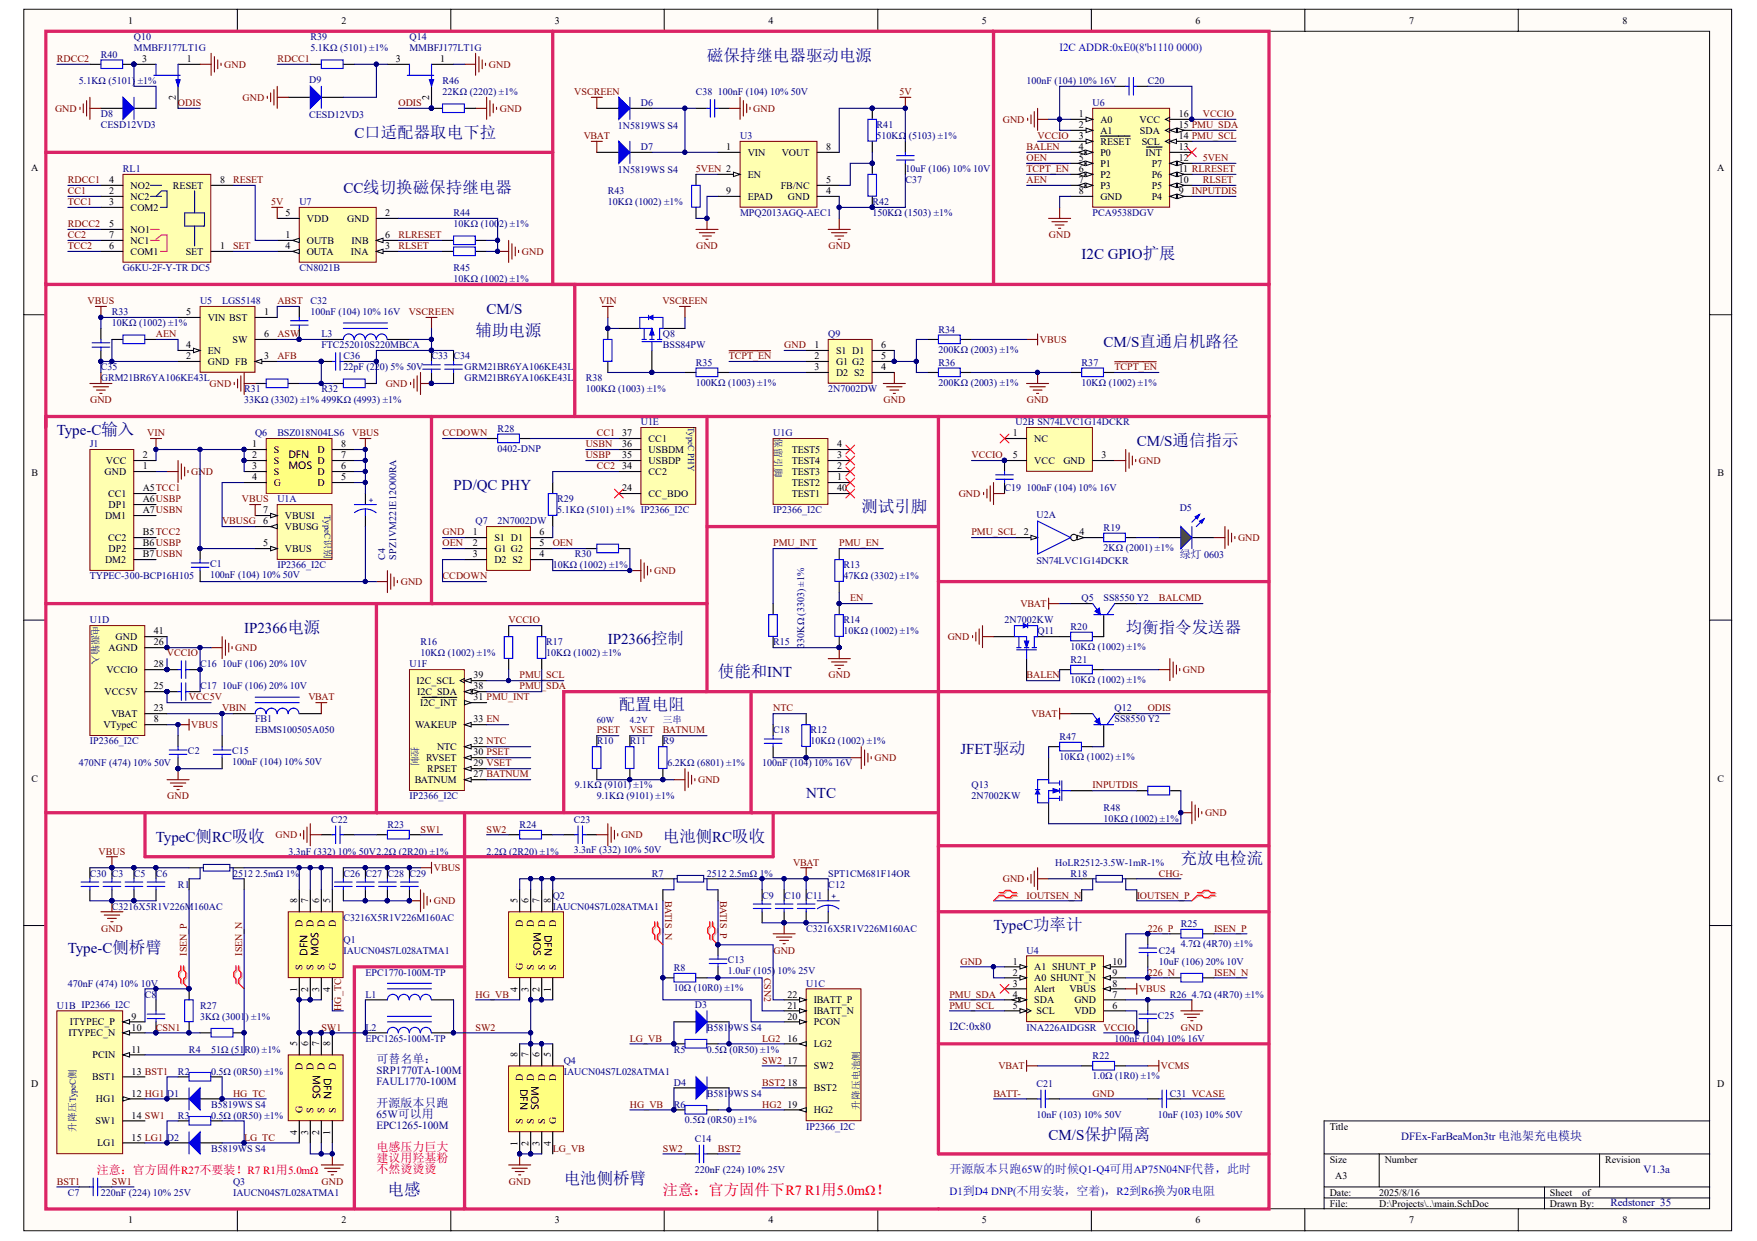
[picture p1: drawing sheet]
<svg xmlns="http://www.w3.org/2000/svg" width="297mm" height="210mm" viewBox="0 0 297 210" stroke-linecap="round" stroke-linejoin="round" font-family="sans-serif">
<defs><g id="words">
<g font-size="2.8" fill="#000080">
<text x="119.5" y="10.3">磁保持继电器驱动电源</text>
<text x="80.4" y="56.9">辅助电源</text>
<text x="145.6" y="86.7">测试引脚</text>
<text x="190.3" y="107.1">均衡指令发送器</text>
<text x="121.4" y="114.6">使能和INT</text>
<text x="104.6" y="120.2">配置电阻</text>
<text x="112.1" y="142.5">电池侧RC吸收</text>
<text x="199.6" y="146.2">充放电检流</text>
<text x="65.5" y="202.1">电感</text>
<text x="95.3" y="200.2">电池侧桥臂</text>
</g>
<text font-size="2.6" fill="#f00" x="112.1" y="202.1">注意：官方固件下R7 R1用5.0mΩ！</text>
<g font-size="2.5" fill="#000080">
<text x="59.9" y="23.4">C口适配器取电下拉</text>
<text x="58.1" y="32.7">CC线切换磁保持继电器</text>
<text x="182.9" y="43.8">I2C GPIO扩展</text>
<text x="82.3" y="53.1">CM/S</text>
<text x="186.6" y="58.7">CM/S直通启机路径</text>
<text x="9.6" y="73.6">Type-C输入</text>
<text x="192.2" y="75.5">CM/S通信指示</text>
<text x="76.7" y="83">PD/QC PHY</text>
<text x="41.3" y="107.1">IP2366电源</text>
<text x="102.7" y="109">IP2366控制</text>
<text x="162.4" y="127.6">JFET驱动</text>
<text x="136.3" y="135.1">NTC</text>
<text x="26.4" y="142.5">TypeC侧RC吸收</text>
<text x="11.5" y="161.1">Type-C侧桥臂</text>
<text x="168" y="157.4">TypeC功率计</text>
<text x="177.3" y="192.8">CM/S保护隔离</text>
</g>
<g font-size="2" fill="#000080">
<text x="63.6" y="179.9">可替名单：</text>
<text x="63.6" y="187.3">开源版本只跑</text>
</g>
<g font-size="2" fill="#f00">
<text x="63.6" y="194.8">电感压力巨大</text>
<text x="63.6" y="196.6">建议用羟基粉</text>
<text x="16.4" y="198.6">注意：官方固件R27不要装！R7 R1用5.0mΩ</text>
<text x="63.6" y="198.5">不然烫烫烫</text>
</g>
<text font-size="2" fill="#00f" x="160.5" y="198.5">开源版本只跑65W的时候Q1-Q4可用AP75N04NF代替，此时</text>
<g font-size="1.9" fill="#00f">
<text x="179.1" y="8.6">I2C ADDR:0xE0(8'b1110 0000)</text>
<text x="160.5" y="202.2">D1到D4 DNP(不用安装，空着)，R2到R6换为0R电阻</text>
</g>
<g font-size="1.9" fill="#000080">
<text x="199.4" y="94.5">绿灯 0603</text>
<text x="160.5" y="174.3">I2C:0x80</text>
<text x="63.6" y="181.7">SRP1770TA-100M</text>
<text x="63.6" y="183.6">FAUL1770-100M</text>
<text x="63.6" y="189.2">65W可以用</text>
<text x="63.6" y="191">EPC1265-100M</text>
<text x="236.9" y="192.9">DFEx-FarBeaMon3tr 电池架充电模块</text>
<text x="277.9" y="198.5">V1.3a</text>
<text x="272.3" y="204.1">Redstoner_35</text>
</g>
<g font-size="1.7">
<text x="21.7" y="4">1</text>
<text x="57.7" y="4">2</text>
<text x="93.8" y="4">3</text>
<text x="129.9" y="4">4</text>
<text x="166" y="4">5</text>
<text x="202.1" y="4">6</text>
<text x="238.2" y="4">7</text>
<text x="274.3" y="4">8</text>
<text x="24" y="10.5">3</text>
<text x="31.6" y="10.5">1</text>
<text x="66.9" y="10.5">3</text>
<text x="74.4" y="10.5">1</text>
<text x="29.7" y="16.9" transform="rotate(-90 29.7 16.9)">2</text>
<text x="72.6" y="16.9" transform="rotate(-90 72.6 16.9)">2</text>
<text x="182.4" y="19.8">1</text>
<text x="182.4" y="21.7">2</text>
<text x="182.4" y="23.5">3</text>
<text x="186" y="20.8">A0</text>
<text x="186" y="22.6">A1</text>
<text x="192.6" y="20.8">VCC</text>
<text x="192.7" y="22.6">SDA</text>
<text x="199.3" y="23.5">14 PMU_SCL</text>
<text x="199.3" y="21.7">15 PMU_SDA</text>
<text x="199.3" y="19.8">16</text>
<text x="5.3" y="28.9">A</text>
<text x="122.8" y="25.4">1</text>
<text x="126.4" y="26.3">VIN</text>
<text x="132.2" y="26.3">VOUT</text>
<text x="139.7" y="25.4">8</text>
<text x="182.4" y="25.4">4</text>
<text x="182.4" y="27.3">5</text>
<text x="182.4" y="29.1">6</text>
<text x="186" y="24.5">RESET</text>
<text x="186" y="26.3">P0</text>
<text x="186" y="28.2">P1</text>
<text x="193" y="24.5">SCL</text>
<text x="193.6" y="26.3">INT</text>
<text x="194.7" y="28.2">P7</text>
<text x="199.3" y="29.1">11 RLRESET</text>
<text x="199.3" y="27.3">12</text>
<text x="199.3" y="25.4">13</text>
<text x="290.3" y="28.9">A</text>
<text x="18.5" y="34.7">3</text>
<text x="18.5" y="32.8">2</text>
<text x="18.5" y="31">4</text>
<text x="22.1" y="35.6">COM2</text>
<text x="22.1" y="33.8">NC2</text>
<text x="22.1" y="31.9">NO2</text>
<text x="29.2" y="31.9">RESET</text>
<text x="37.2" y="31">8</text>
<text x="122.8" y="32.8">9</text>
<text x="126.4" y="30.1">EN</text>
<text x="126.4" y="33.8">EPAD</text>
<text x="132" y="31.9">FB/NC</text>
<text x="133.2" y="33.8">GND</text>
<text x="139.7" y="32.8">4</text>
<text x="139.7" y="31">5</text>
<text x="182.4" y="31">7</text>
<text x="182.4" y="32.8">8</text>
<text x="186" y="30.1">P2</text>
<text x="186" y="31.9">P3</text>
<text x="186" y="33.8">GND</text>
<text x="194.7" y="33.8">P4</text>
<text x="194.7" y="31.9">P5</text>
<text x="194.7" y="30.1">P6</text>
<text x="199.3" y="32.8">9</text>
<text x="199.3" y="31">10</text>
<text x="18.5" y="40.3">7</text>
<text x="18.5" y="38.4">5</text>
<text x="22.1" y="41.2">NC1</text>
<text x="22.1" y="39.4">NO1</text>
<text x="48.2" y="40.3">1</text>
<text x="48.2" y="36.6">5</text>
<text x="51.9" y="41.2">OUTB</text>
<text x="51.9" y="37.5">VDD</text>
<text x="58.7" y="37.5">GND</text>
<text x="59.4" y="41.2">INB</text>
<text x="65.1" y="36.6">2</text>
<text x="65.1" y="40.3">6</text>
<text x="18.5" y="42.1">6</text>
<text x="22.1" y="43.1">COM1</text>
<text x="31.4" y="43.1">SET</text>
<text x="37.2" y="42.1">1</text>
<text x="48.2" y="42.1">4</text>
<text x="51.9" y="43.1">OUTA</text>
<text x="59.3" y="43.1">INA</text>
<text x="65.1" y="42.1">3</text>
<text x="31.5" y="53.3">5</text>
<text x="44.6" y="53.3">1</text>
<text x="31.5" y="58.9">4</text>
<text x="35.1" y="54.2">VIN BST</text>
<text x="35.1" y="59.9">EN</text>
<text x="39.3" y="58">SW</text>
<text x="44.6" y="57.1">6</text>
<text x="137.7" y="58.9">1</text>
<text x="141.3" y="59.9">S1 D1</text>
<text x="149" y="58.9">6</text>
<text x="31.5" y="60.8">2</text>
<text x="35.1" y="61.7">GND FB</text>
<text x="44.6" y="60.8">3</text>
<text x="137.7" y="60.8">2</text>
<text x="137.7" y="62.7">3</text>
<text x="141.3" y="61.7">G1 G2</text>
<text x="141.3" y="63.6">D2 S2</text>
<text x="149" y="62.7">4</text>
<text x="149" y="60.8">5</text>
<text x="24.1" y="77.5">2</text>
<text x="42.7" y="75.7">1</text>
<text x="42.7" y="77.5">2</text>
<text x="46.3" y="76.6">S</text>
<text x="48.8" y="77.5">DFN</text>
<text x="53.7" y="76.6">D</text>
<text x="57.7" y="77.5">7</text>
<text x="57.7" y="75.7">8</text>
<text x="105.2" y="77.5">35</text>
<text x="105.2" y="75.7">36</text>
<text x="105.2" y="73.8">37</text>
<text x="109.6" y="76.6">USBDM</text>
<text x="109.6" y="74.8">CC1</text>
<text x="133.9" y="76.6">TEST5</text>
<text x="141.5" y="77.5">3</text>
<text x="141.5" y="75.7">4</text>
<text x="171.2" y="77.5">5</text>
<text x="171.2" y="73.8">1</text>
<text x="174.9" y="74.8">NC</text>
<text x="186.2" y="77.5">3</text>
<text x="5.3" y="80.5">B</text>
<text x="17.7" y="80.3">GND</text>
<text x="17.9" y="78.5">VCC</text>
<text x="24.1" y="79.4">1</text>
<text x="24.1" y="83.1">A5TCC1</text>
<text x="42.7" y="79.4">3</text>
<text x="42.7" y="81.3">4</text>
<text x="46.3" y="78.5">S</text>
<text x="46.3" y="80.3">S</text>
<text x="46.3" y="82.2">G</text>
<text x="48.8" y="79.3">MOS</text>
<text x="53.7" y="82.2">D</text>
<text x="53.7" y="80.3">D</text>
<text x="53.7" y="78.5">D</text>
<text x="57.7" y="81.3">5</text>
<text x="57.7" y="79.4">6</text>
<text x="105.2" y="83.1">24</text>
<text x="105.2" y="79.4">34</text>
<text x="109.6" y="80.3">CC2</text>
<text x="109.6" y="78.5">USBDP</text>
<text x="133.9" y="82.2">TEST2</text>
<text x="133.9" y="80.3">TEST3</text>
<text x="133.9" y="78.5">TEST4</text>
<text x="141.5" y="83.1">40</text>
<text x="141.5" y="81.3">1</text>
<text x="141.5" y="79.4">2</text>
<text x="174.9" y="78.5">VCC</text>
<text x="179.8" y="78.5">GND</text>
<text x="290.3" y="80.5">B</text>
<text x="17.8" y="87.8">DM1</text>
<text x="18.3" y="84.1">CC1</text>
<text x="18.4" y="85.9">DP1</text>
<text x="24.1" y="85">A6USBP</text>
<text x="24.1" y="86.8">A7USBN</text>
<text x="44.5" y="88.7">6</text>
<text x="44.5" y="86.8">7</text>
<text x="48.2" y="89.6">VBUSG</text>
<text x="48.2" y="87.8">VBUSI</text>
<text x="109.6" y="84.1">CC_BDO</text>
<text x="133.9" y="84.1">TEST1</text>
<text x="17.8" y="95.2">DM2</text>
<text x="18.3" y="91.5">CC2</text>
<text x="18.4" y="93.4">DP2</text>
<text x="24.1" y="90.6">B5TCC2</text>
<text x="24.1" y="92.4">B6USBP</text>
<text x="24.1" y="94.3">B7USBN</text>
<text x="44.5" y="92.4">5</text>
<text x="48.2" y="93.4">VBUS</text>
<text x="79.9" y="90.6">1</text>
<text x="79.9" y="92.4">2</text>
<text x="79.9" y="94.3">3</text>
<text x="83.6" y="91.5">S1 D1</text>
<text x="83.6" y="93.4">G1 G2</text>
<text x="83.6" y="95.2">D2 S2</text>
<text x="91.2" y="94.3">4</text>
<text x="91.2" y="92.4">5</text>
<text x="91.2" y="90.6">6</text>
<text x="173.1" y="90.6">2</text>
<text x="182.5" y="90.6">4</text>
<text x="26" y="107.3">41</text>
<text x="18" y="113.8">VCCIO</text>
<text x="18.4" y="110.1">AGND</text>
<text x="19.6" y="108.2">GND</text>
<text x="26" y="112.9">28</text>
<text x="26" y="109.2">26</text>
<text x="17.7" y="117.5">VCC5V</text>
<text x="26" y="116.6">25</text>
<text x="70.4" y="115.7">I2C_SCL</text>
<text x="70.5" y="117.5">I2C_SDA</text>
<text x="71.1" y="119.4">I2C_INT</text>
<text x="80" y="118.5">31 PMU_INT</text>
<text x="80" y="114.8">39</text>
<text x="80" y="116.6">38</text>
<text x="17.5" y="123.1">VTypeC</text>
<text x="18.8" y="121.3">VBAT</text>
<text x="26" y="122.2">8</text>
<text x="26" y="120.3">23</text>
<text x="70.2" y="123.1">WAKEUP</text>
<text x="80" y="125.9">32 NTC</text>
<text x="80" y="122.2">33 EN</text>
<text x="72" y="128.7">RVSET</text>
<text x="72.2" y="130.6">RPSET</text>
<text x="73.9" y="126.8">NTC</text>
<text x="80" y="129.6">29 VSET</text>
<text x="80" y="127.8">30 PSET</text>
<text x="80" y="131.5">27 BATNUM</text>
<text x="5.3" y="132.2">C</text>
<text x="70.1" y="132.4">BATNUM</text>
<text x="290.3" y="132.2">C</text>
<text x="50.2" y="152.7" transform="rotate(-90 50.2 152.7)">8</text>
<text x="52.1" y="152.7" transform="rotate(-90 52.1 152.7)">7</text>
<text x="54" y="152.7" transform="rotate(-90 54 152.7)">6</text>
<text x="55.8" y="152.7" transform="rotate(-90 55.8 152.7)">5</text>
<text x="87.5" y="152.7" transform="rotate(-90 87.5 152.7)">5</text>
<text x="89.3" y="152.7" transform="rotate(-90 89.3 152.7)">6</text>
<text x="91.2" y="152.7" transform="rotate(-90 91.2 152.7)">7</text>
<text x="93.1" y="152.7" transform="rotate(-90 93.1 152.7)">8</text>
<text x="51.2" y="156.7" transform="rotate(-90 51.2 156.7)">D</text>
<text x="52" y="161.6" transform="rotate(-90 52 161.6)">DFN</text>
<text x="53" y="156.7" transform="rotate(-90 53 156.7)">D</text>
<text x="53.9" y="161.6" transform="rotate(-90 53.9 161.6)">MOS</text>
<text x="54.9" y="156.7" transform="rotate(-90 54.9 156.7)">D</text>
<text x="56.7" y="156.7" transform="rotate(-90 56.7 156.7)">D</text>
<text x="88.4" y="156.7" transform="rotate(-90 88.4 156.7)">D</text>
<text x="90.2" y="157.7" transform="rotate(90 90.2 157.7)">MOS</text>
<text x="90.3" y="156.7" transform="rotate(-90 90.3 156.7)">D</text>
<text x="92" y="158.1" transform="rotate(90 92 158.1)">DFN</text>
<text x="92.2" y="156.7" transform="rotate(-90 92.2 156.7)">D</text>
<text x="94" y="156.7" transform="rotate(-90 94 156.7)">D</text>
<text x="50.2" y="167.7" transform="rotate(-90 50.2 167.7)">1</text>
<text x="51.2" y="164.1" transform="rotate(-90 51.2 164.1)">S</text>
<text x="52.1" y="167.7" transform="rotate(-90 52.1 167.7)">2</text>
<text x="53" y="164.1" transform="rotate(-90 53 164.1)">S</text>
<text x="54" y="167.7" transform="rotate(-90 54 167.7)">3</text>
<text x="54.9" y="164.1" transform="rotate(-90 54.9 164.1)">S</text>
<text x="55.8" y="167.7" transform="rotate(-90 55.8 167.7)">4</text>
<text x="56.7" y="164.1" transform="rotate(-90 56.7 164.1)">G</text>
<text x="87.5" y="167.7" transform="rotate(-90 87.5 167.7)">4</text>
<text x="88.4" y="164.1" transform="rotate(-90 88.4 164.1)">G</text>
<text x="89.3" y="167.7" transform="rotate(-90 89.3 167.7)">3</text>
<text x="90.3" y="164.1" transform="rotate(-90 90.3 164.1)">S</text>
<text x="91.2" y="167.7" transform="rotate(-90 91.2 167.7)">2</text>
<text x="92.2" y="164.1" transform="rotate(-90 92.2 164.1)">S</text>
<text x="93.1" y="167.7" transform="rotate(-90 93.1 167.7)">1</text>
<text x="94" y="164.1" transform="rotate(-90 94 164.1)">S</text>
<text x="171.2" y="163.2">1</text>
<text x="171.2" y="165">2</text>
<text x="171.2" y="166.9">3</text>
<text x="174.9" y="164.1">A1 SHUNT_P</text>
<text x="174.9" y="166">A0 SHUNT_N</text>
<text x="174.9" y="167.8">Alert</text>
<text x="180.8" y="167.8">VBUS</text>
<text x="188.1" y="166.9">8</text>
<text x="188.1" y="165">9</text>
<text x="188.1" y="163.2">10</text>
<text x="11.8" y="173.4">ITYPEC_P</text>
<text x="22.3" y="172.5">9</text>
<text x="133.1" y="172.5">20</text>
<text x="133.1" y="170.6">21</text>
<text x="133.1" y="168.8">22</text>
<text x="137.6" y="173.4">PCON</text>
<text x="137.6" y="171.5">IBATT_N</text>
<text x="137.6" y="169.7">IBATT_P</text>
<text x="171.2" y="168.8">4</text>
<text x="171.2" y="170.6">5</text>
<text x="174.9" y="169.7">SDA</text>
<text x="175.2" y="171.5">SCL</text>
<text x="181.6" y="171.5">VDD</text>
<text x="181.6" y="169.7">GND</text>
<text x="188.1" y="170.6">6</text>
<text x="188.1" y="168.8">7</text>
<text x="11.6" y="175.3">ITYPEC_N</text>
<text x="15.7" y="179">PCIN</text>
<text x="22.3" y="174.3">10</text>
<text x="22.3" y="178.1">11</text>
<text x="50.2" y="176.9" transform="rotate(-90 50.2 176.9)">5</text>
<text x="52.1" y="176.9" transform="rotate(-90 52.1 176.9)">6</text>
<text x="54" y="176.9" transform="rotate(-90 54 176.9)">7</text>
<text x="55.8" y="176.9" transform="rotate(-90 55.8 176.9)">8</text>
<text x="87.5" y="178.8" transform="rotate(-90 87.5 178.8)">8</text>
<text x="89.3" y="178.8" transform="rotate(-90 89.3 178.8)">7</text>
<text x="91.2" y="178.8" transform="rotate(-90 91.2 178.8)">6</text>
<text x="93.1" y="178.8" transform="rotate(-90 93.1 178.8)">5</text>
<text x="133.1" y="176.2">16</text>
<text x="133.1" y="179.9">17</text>
<text x="137.6" y="177.1">LG2</text>
<text x="5.3" y="183.9">D</text>
<text x="15.6" y="182.7">BST1</text>
<text x="22.3" y="185.5">12 HG1 D1</text>
<text x="22.3" y="181.8">13 BST1</text>
<text x="51.2" y="180.9" transform="rotate(-90 51.2 180.9)">D</text>
<text x="52.9" y="181.9" transform="rotate(90 52.9 181.9)">MOS</text>
<text x="53" y="180.9" transform="rotate(-90 53 180.9)">D</text>
<text x="54.8" y="182.3" transform="rotate(90 54.8 182.3)">DFN</text>
<text x="54.9" y="180.9" transform="rotate(-90 54.9 180.9)">D</text>
<text x="56.7" y="180.9" transform="rotate(-90 56.7 180.9)">D</text>
<text x="87.9" y="184.1" transform="rotate(90 87.9 184.1)">DFN</text>
<text x="88.4" y="182.8" transform="rotate(-90 88.4 182.8)">D</text>
<text x="89.8" y="183.7" transform="rotate(90 89.8 183.7)">MOS</text>
<text x="90.3" y="182.8" transform="rotate(-90 90.3 182.8)">D</text>
<text x="92.2" y="182.8" transform="rotate(-90 92.2 182.8)">D</text>
<text x="94" y="182.8" transform="rotate(-90 94 182.8)">D</text>
<text x="133.1" y="183.6">18</text>
<text x="137.6" y="180.8">SW2</text>
<text x="137.6" y="184.6">BST2</text>
<text x="290.3" y="183.9">D</text>
<text x="16.1" y="190.1">SW1</text>
<text x="16.2" y="186.4">HG1</text>
<text x="22.3" y="189.2">14 SW1</text>
<text x="50.2" y="191.9" transform="rotate(-90 50.2 191.9)">4</text>
<text x="51.2" y="188.3" transform="rotate(-90 51.2 188.3)">G</text>
<text x="52.1" y="191.9" transform="rotate(-90 52.1 191.9)">3</text>
<text x="53" y="188.3" transform="rotate(-90 53 188.3)">S</text>
<text x="54" y="191.9" transform="rotate(-90 54 191.9)">2</text>
<text x="54.9" y="188.3" transform="rotate(-90 54.9 188.3)">S</text>
<text x="55.8" y="191.9" transform="rotate(-90 55.8 191.9)">1</text>
<text x="56.7" y="188.3" transform="rotate(-90 56.7 188.3)">S</text>
<text x="88.4" y="190.1" transform="rotate(-90 88.4 190.1)">S</text>
<text x="90.3" y="190.1" transform="rotate(-90 90.3 190.1)">S</text>
<text x="92.2" y="190.1" transform="rotate(-90 92.2 190.1)">S</text>
<text x="94" y="190.1" transform="rotate(-90 94 190.1)">G</text>
<text x="133.1" y="187.4">19</text>
<text x="137.6" y="188.3">HG2</text>
<text x="224.8" y="191.1">Title</text>
<text x="16.4" y="193.9">LG1</text>
<text x="22.3" y="192.9">15 LG1 D2</text>
<text x="87.5" y="193.8" transform="rotate(-90 87.5 193.8)">1</text>
<text x="89.3" y="193.8" transform="rotate(-90 89.3 193.8)">2</text>
<text x="91.2" y="193.8" transform="rotate(-90 91.2 193.8)">3</text>
<text x="93.1" y="193.8" transform="rotate(-90 93.1 193.8)">4</text>
<text x="224.8" y="196.7">Size</text>
<text x="234.1" y="196.7">Number</text>
<text x="271.3" y="196.7">Revision</text>
<text x="224.8" y="202.2">Date:</text>
<text x="225.7" y="199.5">A3</text>
<text x="233.2" y="202.2">2025/8/16</text>
<text x="262" y="202.2">Sheet</text>
<text x="267.5" y="202.2">of</text>
<text x="21.7" y="206.9">1</text>
<text x="57.7" y="206.9">2</text>
<text x="93.8" y="206.9">3</text>
<text x="129.9" y="206.9">4</text>
<text x="166" y="206.9">5</text>
<text x="202.1" y="206.9">6</text>
<text x="224.8" y="204.1">File:</text>
<text x="233.2" y="204.1">D:\Projects\..\main.SchDoc</text>
<text x="238.2" y="206.9">7</text>
<text x="262" y="204.1">Drawn By:</text>
<text x="274.3" y="206.9">8</text>
</g>
<g font-size="1.7" fill="#800000">
<text x="9.6" y="10.5">RDCC2</text>
<text x="37.9" y="11.4">GND</text>
<text x="46.9" y="10.5">RDCC1</text>
<text x="82.6" y="11.4">GND</text>
<text x="30.1" y="18">ODIS</text>
<text x="41" y="17">GND</text>
<text x="67.4" y="18">ODIS</text>
<text x="97.1" y="16.1">VSCREEN</text>
<text x="152.1" y="16.1">5V</text>
<text x="9.3" y="18.9">GND</text>
<text x="84.5" y="18.9">GND</text>
<text x="98.7" y="23.5">VBAT</text>
<text x="127.3" y="18.9">GND</text>
<text x="169.5" y="20.8">GND</text>
<text x="175.4" y="23.5">VCCIO</text>
<text x="203.3" y="19.8">VCCIO</text>
<text x="117.6" y="29.1">5VEN 2</text>
<text x="173.5" y="25.4">BALEN</text>
<text x="173.5" y="27.3">OEN</text>
<text x="173.5" y="29.1">TCPT_EN</text>
<text x="203.3" y="27.3">5VEN</text>
<text x="11.5" y="34.7">TCC1</text>
<text x="11.5" y="32.8">CC1</text>
<text x="11.5" y="31">RDCC1</text>
<text x="39.4" y="31">RESET</text>
<text x="45.8" y="34.7">5V</text>
<text x="173.5" y="31">AEN</text>
<text x="201.5" y="32.8">INPUTDIS</text>
<text x="203.3" y="31">RLSET</text>
<text x="11.5" y="40.3">CC2</text>
<text x="11.5" y="38.4">RDCC2</text>
<text x="67.4" y="40.3">RLRESET</text>
<text x="177.3" y="40.3">GND</text>
<text x="11.5" y="42.1">TCC2</text>
<text x="39.4" y="42.1">SET</text>
<text x="67.4" y="42.1">RLSET</text>
<text x="88.2" y="43.1">GND</text>
<text x="117.7" y="42.1">GND</text>
<text x="140.1" y="42.1">GND</text>
<text x="14.8" y="51.5">VBUS</text>
<text x="46.9" y="51.5">ABST</text>
<text x="69.1" y="53.3">VSCREEN</text>
<text x="101.3" y="51.5">VIN</text>
<text x="112" y="51.5">VSCREEN</text>
<text x="26.4" y="57.1">AEN</text>
<text x="46.9" y="57.1">ASW</text>
<text x="132.6" y="58.9">GND</text>
<text x="175.8" y="58">VBUS</text>
<text x="35.4" y="65.4">GND</text>
<text x="46.9" y="60.8">AFB</text>
<text x="65.2" y="65.4">GND</text>
<text x="123.2" y="60.8">TCPT_EN</text>
<text x="188.4" y="62.7">TCPT_EN</text>
<text x="15.2" y="68.2">GND</text>
<text x="149.4" y="68.2">GND</text>
<text x="173.6" y="68.2">GND</text>
<text x="24.9" y="73.8">VIN</text>
<text x="59.5" y="73.8">VBUS</text>
<text x="74.8" y="73.8">CCDOWN</text>
<text x="99" y="75.7">USBN</text>
<text x="99" y="77.5">USBP</text>
<text x="100.9" y="73.8">CC1</text>
<text x="164.2" y="77.5">VCCIO</text>
<text x="32.3" y="80.3">GND</text>
<text x="100.9" y="79.4">CC2</text>
<text x="192.5" y="78.5">GND</text>
<text x="37.5" y="88.7">VBUSG</text>
<text x="40.9" y="85">VBUS</text>
<text x="162.1" y="84.1">GND</text>
<text x="74.8" y="92.4">OEN</text>
<text x="74.8" y="90.6">GND</text>
<text x="93.4" y="92.4">OEN</text>
<text x="130.7" y="92.4">PMU_INT</text>
<text x="141.9" y="92.4">PMU_EN</text>
<text x="164.2" y="90.6">PMU_SCL</text>
<text x="209.3" y="91.5">GND</text>
<text x="67.8" y="98.9">GND</text>
<text x="74.8" y="98">CCDOWN</text>
<text x="110.6" y="97.1">GND</text>
<text x="143.8" y="101.7">EN</text>
<text x="195.9" y="101.7">BALCMD</text>
<text x="86" y="105.4">VCCIO</text>
<text x="172.5" y="102.7">VBAT</text>
<text x="28.2" y="111">VCCIO</text>
<text x="39.8" y="110.1">GND</text>
<text x="160.2" y="108.2">GND</text>
<text x="200" y="113.8">GND</text>
<text x="32" y="118.5">VCC5V</text>
<text x="52.1" y="118.5">VBAT</text>
<text x="87.9" y="116.6">PMU_SDA</text>
<text x="87.9" y="114.8">PMU_SCL</text>
<text x="140.1" y="114.8">GND</text>
<text x="173.5" y="114.8">BALEN</text>
<text x="32.3" y="123.1">VBUS</text>
<text x="37.5" y="120.3">VBIN</text>
<text x="100.9" y="124.1">PSET</text>
<text x="106.5" y="124.1">VSET</text>
<text x="112.1" y="124.1">BATNUM</text>
<text x="130.7" y="120.3">NTC</text>
<text x="174.4" y="121.3">VBAT</text>
<text x="194" y="120.3">ODIS</text>
<text x="147.9" y="128.7">GND</text>
<text x="28.3" y="135.2">GND</text>
<text x="118" y="132.4">GND</text>
<text x="184.7" y="133.4">INPUTDIS</text>
<text x="46.6" y="141.8">GND</text>
<text x="71.1" y="140.8">SW1</text>
<text x="82.3" y="140.8">SW2</text>
<text x="105" y="141.8">GND</text>
<text x="203.7" y="138.1">GND</text>
<text x="16.7" y="144.6">VBUS</text>
<text x="73.3" y="147.4">VBUS</text>
<text x="134.1" y="146.4">VBAT</text>
<text x="169.5" y="149.2">GND</text>
<text x="195.9" y="148.3">CHG-</text>
<text x="73.3" y="152.9">GND</text>
<text x="112.4" y="152.3" transform="rotate(90 112.4 152.3)">BATIS_N</text>
<text x="121.8" y="152.3" transform="rotate(90 121.8 152.3)">BATIS_P</text>
<text x="173.5" y="152">IOUTSEN_N</text>
<text x="192.2" y="152">IOUTSEN_P</text>
<text x="17.1" y="157.6">GND</text>
<text x="31.6" y="161.6" transform="rotate(-90 31.6 161.6)">ISEN_P</text>
<text x="40.9" y="161.6" transform="rotate(-90 40.9 161.6)">ISEN_N</text>
<text x="130.8" y="161.3">GND</text>
<text x="194" y="157.6">226_P</text>
<text x="205.2" y="157.6">ISEN_P</text>
<text x="129.2" y="165.4" transform="rotate(90 129.2 165.4)">CSN2</text>
<text x="162.4" y="163.2">GND</text>
<text x="192.5" y="167.8">VBUS</text>
<text x="194" y="165">226_N</text>
<text x="205.2" y="165">ISEN_N</text>
<text x="57.7" y="171" transform="rotate(-90 57.7 171)">HG_TC</text>
<text x="80.4" y="168.8">HG_VB</text>
<text x="160.5" y="170.6">PMU_SCL</text>
<text x="160.5" y="168.8">PMU_SDA</text>
<text x="26.4" y="174.3">CSN1</text>
<text x="54.3" y="174.3">SW1</text>
<text x="80.4" y="174.3">SW2</text>
<text x="106.5" y="176.2">LG_VB</text>
<text x="128.9" y="176.2">LG2</text>
<text x="128.9" y="179.9">SW2</text>
<text x="199.7" y="174.3">GND</text>
<text x="39.4" y="185.5">HG_TC</text>
<text x="128.9" y="183.6">BST2</text>
<text x="168" y="185.5">BATT-</text>
<text x="168.8" y="180.8">VBAT</text>
<text x="184.7" y="185.5">GND</text>
<text x="196.3" y="180.8">VCMS</text>
<text x="106.5" y="187.4">HG_VB</text>
<text x="128.9" y="187.4">HG2</text>
<text x="41.3" y="192.9">LG_TC</text>
<text x="93.4" y="194.8">LG_VB</text>
<text x="112.1" y="194.8">SW2</text>
<text x="121.4" y="194.8">BST2</text>
<text x="9.6" y="200.4">BST1</text>
<text x="18.9" y="200.4">SW1</text>
<text x="54.4" y="200.4">GND</text>
<text x="86" y="200.4">GND</text>
</g>
<g font-size="1.7" fill="#000080">
<text x="17.1" y="9.8">R40</text>
<text x="22.6" y="6.8">Q10</text>
<text x="22.6" y="8.7">MMBFJ177LT1G</text>
<text x="52.5" y="6.8">R39</text>
<text x="52.5" y="8.7">5.1KΩ (5101) ±1%</text>
<text x="69.2" y="6.8">Q14</text>
<text x="69.2" y="8.7">MMBFJ177LT1G</text>
<text x="13.3" y="14.2">5.1KΩ (5101)</text>
<text x="23.3" y="14.2">±1%</text>
<text x="52.3" y="14.1">D9</text>
<text x="74.8" y="14.2">R46</text>
<text x="74.8" y="16.1">22KΩ (2202) ±1%</text>
<text x="108.3" y="18">D6</text>
<text x="117.6" y="16.1">C38</text>
<text x="121.4" y="16.1">100nF (104) 10% 50V</text>
<text x="173.5" y="14.2">100nF (104) 10% 16V</text>
<text x="184.7" y="18">U6</text>
<text x="194" y="14.2">C20</text>
<text x="17.1" y="19.8">D8</text>
<text x="17.1" y="21.7">CESD12VD3</text>
<text x="52.3" y="20">CESD12VD3</text>
<text x="104.4" y="21.9">1N5819WS S4</text>
<text x="125.1" y="23.5">U3</text>
<text x="148.2" y="21.7">R41</text>
<text x="148.2" y="23.5">510KΩ</text>
<text x="153.7" y="23.5">(5103) ±1%</text>
<text x="20.8" y="29.1">RL1</text>
<text x="104.4" y="29.3">1N5819WS S4</text>
<text x="108.3" y="25.4">D7</text>
<text x="153.1" y="29.1">10uF (106) 10% 10V</text>
<text x="50.6" y="34.7">U7</text>
<text x="102.7" y="32.8">R43</text>
<text x="102.7" y="34.7">10KΩ (1002) ±1%</text>
<text x="147.5" y="34.7">R42</text>
<text x="153.1" y="31">C37</text>
<text x="76.7" y="36.6">R44</text>
<text x="76.7" y="38.4">10KΩ (1002) ±1%</text>
<text x="125.1" y="36.6">MPQ2013AGQ-AEC1</text>
<text x="147.5" y="36.6">150KΩ (1503) ±1%</text>
<text x="184.7" y="36.6">PCA9538DGV</text>
<text x="20.8" y="45.9">G6KU-2F-Y-TR DC5</text>
<text x="50.6" y="45.9">CN8021B</text>
<text x="76.7" y="45.9">R45</text>
<text x="76.7" y="47.7">10KΩ (1002) ±1%</text>
<text x="18.9" y="53.3">R33</text>
<text x="33.8" y="51.5">U5</text>
<text x="37.5" y="51.5">LGS5148</text>
<text x="52.5" y="51.5">C32</text>
<text x="52.5" y="53.3">100nF (104) 10% 16V</text>
<text x="18.9" y="55.2">10KΩ (1002) ±1%</text>
<text x="54.3" y="57.1">L3</text>
<text x="54.3" y="58.9">FTC252010S220MBCA</text>
<text x="112.1" y="57.1">Q8</text>
<text x="112.1" y="58.9">BSS84PW</text>
<text x="140" y="57.1">Q9</text>
<text x="158.7" y="56.3">R34</text>
<text x="158.7" y="59.7">200KΩ (2003) ±1%</text>
<text x="17.1" y="62.7">C35</text>
<text x="17.1" y="64.5">GRM21BR6YA106KE43L</text>
<text x="58.1" y="60.8">C36</text>
<text x="58.1" y="62.7">22pF (220) 5% 50V</text>
<text x="73" y="60.8">C33 C34</text>
<text x="78.5" y="62.7">GRM21BR6YA106KE43L</text>
<text x="78.5" y="64.5">GRM21BR6YA106KE43L</text>
<text x="99" y="64.5">R38</text>
<text x="117.6" y="61.9">R35</text>
<text x="117.6" y="65.2">100KΩ (1003) ±1%</text>
<text x="158.7" y="61.9">R36</text>
<text x="158.7" y="65.2">200KΩ (2003) ±1%</text>
<text x="182.9" y="61.9">R37</text>
<text x="182.9" y="65.2">10KΩ (1002) ±1%</text>
<text x="41.3" y="66.4">R31</text>
<text x="41.3" y="68.2">33KΩ (3302) ±1% 499KΩ (4993) ±1%</text>
<text x="54.3" y="66.4">R32</text>
<text x="99" y="66.4">100KΩ (1003) ±1%</text>
<text x="108.3" y="72">U1E</text>
<text x="140" y="66.4">2N7002DW</text>
<text x="171.7" y="72">U2B SN74LVC1G14DCKR</text>
<text x="15.2" y="75.7">J1</text>
<text x="43.1" y="73.8">Q6</text>
<text x="46.9" y="73.8">BSZ018N04LS6</text>
<text x="84.1" y="73.1">R28</text>
<text x="84.1" y="76.4">0402-DNP</text>
<text x="130.7" y="73.8">U1G</text>
<text x="131" y="74.2" transform="rotate(90 131 74.2)">保留引脚</text>
<text x="169.8" y="83.1">C19</text>
<text x="173.5" y="83.1">100nF (104) 10% 16V</text>
<text x="46.9" y="85">U1A</text>
<text x="80.4" y="88.7">Q7</text>
<text x="84.1" y="88.7">2N7002DW</text>
<text x="94.2" y="85">R29</text>
<text x="94.2" y="86.8">5.1KΩ (5101) ±1% IP2366_I2C</text>
<text x="130.7" y="86.8">IP2366_I2C</text>
<text x="175.2" y="87.6">U2A</text>
<text x="186.6" y="89.8">R19</text>
<text x="199.4" y="86.5">D5</text>
<text x="35.5" y="96">C1</text>
<text x="65.1" y="94.7" transform="rotate(-90 65.1 94.7)">C4</text>
<text x="67" y="94.7" transform="rotate(-90 67 94.7)">SPZ1VM221E12O00RA</text>
<text x="97.2" y="94.3">R30</text>
<text x="175.2" y="95.4">SN74LVC1G14DCKR</text>
<text x="186.6" y="93.2">2KΩ (2001) ±1%</text>
<text x="15.2" y="98">TYPEC-300-BCP16H105</text>
<text x="35.5" y="97.8">100nF (104) 10% 50V</text>
<text x="46.9" y="96.1">IP2366_I2C</text>
<text x="93.4" y="96.1">10KΩ (1002) ±1%</text>
<text x="142.6" y="96.1">R13</text>
<text x="142.6" y="98">47KΩ (3302) ±1%</text>
<text x="182.9" y="101.7">Q5</text>
<text x="186.6" y="101.7">SS8550 Y2</text>
<text x="15.2" y="105.4">U1D</text>
<text x="15.5" y="105.8" transform="rotate(90 15.5 105.8)">电源输入</text>
<text x="142.6" y="105.4">R14</text>
<text x="142.6" y="107.3">10KΩ (1002) ±1%</text>
<text x="169.8" y="105.4">2N7002KW</text>
<text x="175.4" y="107.3">Q11</text>
<text x="181" y="106.6">R20</text>
<text x="33.8" y="112.9">C16</text>
<text x="37.5" y="112.9">10uF (106) 20% 10V</text>
<text x="69.2" y="112.9">U1F</text>
<text x="71.1" y="109.2">R16</text>
<text x="71.1" y="111">10KΩ (1002) ±1%</text>
<text x="92.3" y="109.2">R17</text>
<text x="92.3" y="111">10KΩ (1002) ±1%</text>
<text x="130.7" y="109.2">R15</text>
<text x="135.9" y="109.6" transform="rotate(-90 135.9 109.6)">330KΩ (3303) ±1%</text>
<text x="181" y="109.9">10KΩ (1002) ±1%</text>
<text x="181" y="112.2">R21</text>
<text x="33.8" y="116.6">C17</text>
<text x="37.5" y="116.6">10uF (106) 20% 10V</text>
<text x="181" y="115.5">10KΩ (1002) ±1%</text>
<text x="15.2" y="125.9">IP2366_I2C</text>
<text x="43.1" y="122.2">FB1</text>
<text x="43.1" y="124.1">EBMS100505A050</text>
<text x="100.9" y="125.9">R10</text>
<text x="106.5" y="125.9">R11</text>
<text x="112.1" y="125.9">R9</text>
<text x="130.7" y="124.1">C18</text>
<text x="137" y="124.1">R12</text>
<text x="137" y="125.9">10KΩ (1002) ±1%</text>
<text x="179.1" y="125.2">R47</text>
<text x="188.4" y="120.3">Q12</text>
<text x="188.4" y="122.2">SS8550 Y2</text>
<text x="13.3" y="129.6">470NF (474) 10% 50V</text>
<text x="31.8" y="127.6">C2</text>
<text x="39.2" y="127.6">C15</text>
<text x="39.2" y="129.5">100nF (104) 10% 50V</text>
<text x="69.6" y="126.3" transform="rotate(90 69.6 126.3)">控制</text>
<text x="112.8" y="129.6">6.2KΩ (6801) ±1%</text>
<text x="128.9" y="129.6">100nF (104) 10% 16V</text>
<text x="179.1" y="128.5">10KΩ (1002) ±1%</text>
<text x="69.2" y="135.2">IP2366_I2C</text>
<text x="97.2" y="133.4">9.1KΩ (9101) ±1%</text>
<text x="100.9" y="135.2">9.1KΩ (9101) ±1%</text>
<text x="164.2" y="133.4">Q13</text>
<text x="164.2" y="135.2">2N7002KW</text>
<text x="186.6" y="137.1">R48</text>
<text x="56" y="139.2">C22</text>
<text x="65.5" y="140.1">R23</text>
<text x="87.9" y="140.1">R24</text>
<text x="97" y="139.2">C23</text>
<text x="186.6" y="139">10KΩ (1002) ±1%</text>
<text x="15.2" y="148.3">C30 C3</text>
<text x="22.6" y="148.3">C5</text>
<text x="26.4" y="148.3">C6</text>
<text x="39.4" y="148.3">2512 2.5mΩ 1%</text>
<text x="48.8" y="144.6">3.3nF (332) 10% 50V2.2Ω (2R20) ±1%</text>
<text x="58.1" y="148.3">C26 C27 C28 C29</text>
<text x="82.3" y="144.6">2.2Ω (2R20) ±1%</text>
<text x="97" y="144.4">3.3nF (332) 10% 50V</text>
<text x="110.2" y="148.3">R7</text>
<text x="119.5" y="148.3">2512 2.5mΩ 1%</text>
<text x="140" y="148.3">SPT1CM681F14OR</text>
<text x="178.4" y="146.4">HoLR2512-3.5W-1mR-1%</text>
<text x="181" y="148.3">R18</text>
<text x="18.9" y="153.9">C3216X5R1V226M160AC</text>
<text x="30.1" y="150.1">R1</text>
<text x="58.1" y="155.7">C3216X5R1V226M160AC</text>
<text x="93.4" y="152">Q2</text>
<text x="93.4" y="153.9">IAUCN04S7L028ATMA1</text>
<text x="128.9" y="152">C9</text>
<text x="132.6" y="152">C10 C11</text>
<text x="140" y="150.1">C12</text>
<text x="58.1" y="159.4">Q1</text>
<text x="58.1" y="161.3">IAUCN04S7L028ATMA1</text>
<text x="136.3" y="157.6">C3216X5R1V226M160AC</text>
<text x="173.5" y="161.3">U4</text>
<text x="195.9" y="161.3">C24</text>
<text x="199.6" y="156.8">R25</text>
<text x="199.6" y="160.2">4.7Ω (4R70) ±1%</text>
<text x="11.5" y="166.9">470nF (474) 10% 10V</text>
<text x="61.8" y="165">EPC1770-100M-TP</text>
<text x="113.9" y="164.3">R8</text>
<text x="113.9" y="167.6">10Ω (10R0) ±1%</text>
<text x="123.1" y="163">C13</text>
<text x="123.1" y="164.8">1.0uF (105) 10% 25V</text>
<text x="136.3" y="166.9">U1C</text>
<text x="195.9" y="163.2">10uF (106) 20% 10V</text>
<text x="9.6" y="170.6">U1B IP2366_I2C</text>
<text x="24.5" y="168.8">C8</text>
<text x="33.8" y="170.6">R27</text>
<text x="33.8" y="172.5">3KΩ (3001) ±1%</text>
<text x="61.8" y="168.8">L1</text>
<text x="117.5" y="170.4">D3</text>
<text x="195.7" y="172.3">C25</text>
<text x="197.8" y="168.8">R26</text>
<text x="201.5" y="168.8">4.7Ω (4R70) ±1%</text>
<text x="32" y="178.1">R4</text>
<text x="35.7" y="178.1">51Ω (51R0) ±1%</text>
<text x="61.8" y="174.3">L2</text>
<text x="61.8" y="176.2">EPC1265-100M-TP</text>
<text x="95.3" y="179.9">Q4</text>
<text x="113.9" y="178.1">R5</text>
<text x="119.5" y="178.1">0.5Ω (0R50) ±1%</text>
<text x="119.5" y="174.3">B5819WS S4</text>
<text x="173.5" y="174.3">INA226AIDGSR VCCIO</text>
<text x="184.7" y="179.2">R22</text>
<text x="188.4" y="176.2">100nF (104) 10% 16V</text>
<text x="30.1" y="181.8">R2</text>
<text x="35.7" y="181.8">0.5Ω (0R50) ±1%</text>
<text x="95.3" y="181.8">IAUCN04S7L028ATMA1</text>
<text x="113.9" y="183.6">D4</text>
<text x="119.5" y="185.5">B5819WS S4</text>
<text x="175.2" y="183.8">C21</text>
<text x="184.7" y="182.5">1.0Ω (1R0) ±1%</text>
<text x="197.8" y="185.5">C31 VCASE</text>
<text x="12.8" y="191.5" transform="rotate(-90 12.8 191.5)">升降压TypeC侧</text>
<text x="30.1" y="189.2">R3</text>
<text x="35.7" y="187.4">B5819WS S4</text>
<text x="35.7" y="189.2">0.5Ω (0R50) ±1%</text>
<text x="113.9" y="187.4">R6</text>
<text x="115.8" y="190">0.5Ω (0R50) ±1%</text>
<text x="136.3" y="191.1">IP2366_I2C</text>
<text x="145.3" y="187.7" transform="rotate(-90 145.3 187.7)">升降压电池侧</text>
<text x="175.2" y="189">10nF (103) 10% 50V</text>
<text x="195.7" y="189">10nF (103) 10% 50V</text>
<text x="35.7" y="194.8">B5819WS S4</text>
<text x="117.5" y="193.2">C14</text>
<text x="11.5" y="202.2">C7</text>
<text x="17.1" y="202.2">220nF (224) 10% 25V</text>
<text x="39.4" y="200.4">Q3</text>
<text x="39.4" y="202.2">IAUCN04S7L028ATMA1</text>
<text x="117.5" y="198.4">220nF (224) 10% 25V</text>
</g>
<text font-size="1.6" fill="#000080" x="112.1" y="122.2">三串</text>
<g font-size="1.5" fill="#000080">
<text x="116.3" y="72.3" transform="rotate(90 116.3 72.3)">TypeC PHY</text>
<text x="54.8" y="87.2" transform="rotate(90 54.8 87.2)">TypeC识别</text>
<text x="100.9" y="122.2">60W</text>
<text x="106.5" y="122.2">4.2V</text>
</g>
<g font-size="1.4" fill="#000080">
<text x="62.3" y="85.1">+</text>
<text x="140.6" y="152.1">+</text>
</g>
</g></defs>
<g fill="#fffcf8" stroke="#000" stroke-width=".17">
<path d="M4 1.6h288.7v206.6h-288.7z"/>
<path d="M7.7 5.3h281.3v199.1h-281.3z"/>
</g>
<g fill="none" stroke="#000" stroke-width=".17">
<path d="M40.1 1.6v3.7M76.2 1.6v3.7M112.3 1.6v3.7M148.4 1.6v3.7M184.5 1.6v3.7M220.6 1.6v3.7M256.7 1.6v3.7M4 53.2h3.7M289.1 53.2h3.7M4 104.9h3.7M289.1 104.9h3.7M4 156.5h3.7"/>
<path d="M289.1 156.5h3.7M223.9 195.2h65.2M233.2 195.2v5.6M270.4 195.2v5.6M289.1 189.6h-65.2v14.9M40.1 204.5v3.7M76.2 204.5v3.7M112.3 204.5v3.7M148.4 204.5v3.7M184.5 204.5v3.7M220.6 204.5v3.7M223.9 200.8h65.2"/>
<path d="M223.9 202.6h65.2M256.7 204.5v3.7M261.1 200.8v3.7"/>
</g>
<path d="M15.2 76h7.4v20.5h-7.4z" fill="#ffffb0" stroke="#800000" stroke-width=".17"/>
<path d="M22.7 79.8h3.7M22.7 77.9h3.7M22.7 83.5h3.7M22.7 85.3h3.7M22.7 87.2h3.7M22.7 90.9h3.7M22.7 92.8h3.7M22.7 94.6h3.7" fill="none" stroke="#000" stroke-width=".19"/>
<path d="M46.9 85.3h9.2v9.3h-9.2z" fill="#ffffb0" stroke="#800000" stroke-width=".17"/>
<path d="M43.1 92.8h3.8" fill="none" stroke="#000" stroke-width=".19"/>
<path d="M45.8 92.4l1.1 .4-1.1 .4z" fill="#fffcf8"/>
<path d="M45.8 92.4l1.1 .4-1.1 .4z" fill="none" stroke="#000" stroke-width=".17"/>
<path d="M43.1 89.1h3.8" fill="none" stroke="#000" stroke-width=".19"/>
<path d="M45.8 89.1l1.1-.4v.7z" fill="#fffcf8"/>
<path d="M45.8 89.1l1.1-.4v.7z" fill="none" stroke="#000" stroke-width=".17"/>
<path d="M43.1 87.2h3.8" fill="none" stroke="#000" stroke-width=".19"/>
<path d="M45.8 86.8l1.1 .4-1.1 .4z" fill="#fffcf8"/>
<path d="M45.8 86.8l1.1 .4-1.1 .4z" fill="none" stroke="#000" stroke-width=".17"/>
<path d="M9.6 171h11.1v24.1h-11.1z" fill="#ffffb0" stroke="#800000" stroke-width=".17"/>
<path d="M20.8 172.8h3.7" fill="none" stroke="#000" stroke-width=".19"/>
<path d="M20.8 172.8l1.1-.3v.7z" fill="#fffcf8"/>
<path d="M20.8 172.8l1.1-.3v.7z" fill="none" stroke="#000" stroke-width=".17"/>
<path d="M20.8 174.7h3.7" fill="none" stroke="#000" stroke-width=".19"/>
<path d="M20.8 174.7l1.1-.4v.8z" fill="#fffcf8"/>
<path d="M20.8 174.7l1.1-.4v.8z" fill="none" stroke="#000" stroke-width=".17"/>
<path d="M20.8 178.4h3.7" fill="none" stroke="#000" stroke-width=".19"/>
<path d="M20.8 178.4l1.1-.4v.8z" fill="#fffcf8"/>
<path d="M20.8 178.4l1.1-.4v.8z" fill="none" stroke="#000" stroke-width=".17"/>
<path d="M20.8 185.9h3.7" fill="none" stroke="#000" stroke-width=".19"/>
<path d="M20.8 185.5l1.1 .4-1.1 .3z" fill="#fffcf8"/>
<path d="M20.8 185.5l1.1 .4-1.1 .3z" fill="none" stroke="#000" stroke-width=".17"/>
<path d="M20.8 182.1h3.7M20.8 189.6h3.7M20.8 193.3h3.7" fill="none" stroke="#000" stroke-width=".19"/>
<path d="M136.3 167.3h9.3v22.3h-9.3z" fill="#ffffb0" stroke="#800000" stroke-width=".17"/>
<path d="M132.6 176.6h3.7" fill="none" stroke="#000" stroke-width=".19"/>
<path d="M135.2 176.6l1.1-.4v.7z" fill="#fffcf8"/>
<path d="M135.2 176.6l1.1-.4v.7z" fill="none" stroke="#000" stroke-width=".17"/>
<path d="M132.6 180.3h3.7M132.6 184h3.7M132.6 187.7h3.7" fill="none" stroke="#000" stroke-width=".19"/>
<path d="M135.2 187.7l1.1-.3v.7z" fill="#fffcf8"/>
<path d="M135.2 187.7l1.1-.3v.7z" fill="none" stroke="#000" stroke-width=".17"/>
<path d="M132.6 172.8h3.7" fill="none" stroke="#000" stroke-width=".19"/>
<path d="M135.2 172.5l1.1 .3-1.1 .4z" fill="#fffcf8"/>
<path d="M135.2 172.5l1.1 .3-1.1 .4z" fill="none" stroke="#000" stroke-width=".17"/>
<path d="M132.6 171h3.7" fill="none" stroke="#000" stroke-width=".19"/>
<path d="M135.2 170.6l1.1 .4-1.1 .3z" fill="#fffcf8"/>
<path d="M135.2 170.6l1.1 .4-1.1 .3z" fill="none" stroke="#000" stroke-width=".17"/>
<path d="M132.6 169.1h3.7" fill="none" stroke="#000" stroke-width=".19"/>
<path d="M135.2 168.7l1.1 .4-1.1 .4z" fill="#fffcf8"/>
<path d="M135.2 168.7l1.1 .4-1.1 .4z" fill="none" stroke="#000" stroke-width=".17"/>
<path d="M15.2 105.8h9.3v18.6h-9.3z" fill="#ffffb0" stroke="#800000" stroke-width=".17"/>
<path d="M24.5 117h3.7M24.5 113.3h3.7M24.5 109.5h3.7M24.5 107.7h3.7M24.5 122.6h3.7M24.5 120.7h3.7" fill="none" stroke="#000" stroke-width=".19"/>
<g fill="#000080" stroke="#000080" stroke-width=".17">
<circle cx="28.2" cy="117" r=".35"/>
<circle cx="28.2" cy="113.2" r=".35"/>
<circle cx="28.2" cy="109.5" r=".35"/>
</g>
<path d="M108.3 72.3h9.3v13h-9.3z" fill="#ffffb0" stroke="#800000" stroke-width=".17"/>
<path d="M104.6 79.8h3.7M104.6 77.9h3.7M104.6 76h3.7M104.6 74.2h3.7M104.6 83.5h3.7" fill="none" stroke="#000" stroke-width=".19"/>
<path d="M69.2 113.3h9.3v20.4h-9.3z" fill="#ffffb0" stroke="#800000" stroke-width=".17"/>
<path d="M78.5 130h3.8" fill="none" stroke="#000" stroke-width=".19"/>
<path d="M78.5 130l1.2-.4v.8z" fill="#fffcf8"/>
<path d="M78.5 130l1.2-.4v.8z" fill="none" stroke="#000" stroke-width=".17"/>
<path d="M78.5 128.2h3.8" fill="none" stroke="#000" stroke-width=".19"/>
<path d="M78.5 128.2l1.2-.4v.7z" fill="#fffcf8"/>
<path d="M78.5 128.2l1.2-.4v.7z" fill="none" stroke="#000" stroke-width=".17"/>
<path d="M78.5 118.8h3.8" fill="none" stroke="#000" stroke-width=".19"/>
<path d="M78.5 118.5l1.2 .3-1.2 .4z" fill="#fffcf8"/>
<path d="M78.5 118.5l1.2 .3-1.2 .4z" fill="none" stroke="#000" stroke-width=".17"/>
<path d="M71.3 118h5.9M78.5 126.3h3.8" fill="none" stroke="#000" stroke-width=".19"/>
<path d="M78.5 126.3l1.2-.4v.8z" fill="#fffcf8"/>
<path d="M78.5 126.3l1.2-.4v.8z" fill="none" stroke="#000" stroke-width=".17"/>
<path d="M78.5 122.6h3.8" fill="none" stroke="#000" stroke-width=".19"/>
<path d="M78.5 122.6l1.2-.4v.7z" fill="#fffcf8"/>
<path d="M78.5 114.8l-.7 .3 .7 .4M78.5 122.6l1.2-.4v.7z" fill="none" stroke="#000" stroke-width=".17"/>
<path d="M78.5 115.1h3.8" fill="none" stroke="#000" stroke-width=".19"/>
<path d="M78.5 115.1l1.2-.3v.7z" fill="#fffcf8"/>
<path d="M78.5 115.1l1.2-.3v.7z" fill="none" stroke="#000" stroke-width=".17"/>
<path d="M78.5 117h3.8" fill="none" stroke="#000" stroke-width=".19"/>
<path d="M78.5 117l1.2-.4v.8z" fill="#fffcf8"/>
<path d="M78.5 117l1.2-.4v.8z" fill="none" stroke="#000" stroke-width=".17"/>
<path d="M79.8 116.6l1.2 .4-1.2 .4z" fill="#fffcf8"/>
<path d="M79.8 116.6l1.2 .4-1.2 .4z" fill="none" stroke="#000" stroke-width=".17"/>
<path d="M78.5 131.9h3.8" fill="none" stroke="#000" stroke-width=".19"/>
<path d="M78.5 131.9l1.2-.4v.8z" fill="#fffcf8"/>
<path d="M78.5 131.9l1.2-.4v.8z" fill="none" stroke="#000" stroke-width=".17"/>
<path d="M130.7 74.2h9.3v11.1h-9.3z" fill="#ffffb0" stroke="#800000" stroke-width=".17"/>
<path d="M140 79.8h3.7M140 77.9h3.7M140 76h3.7M140 83.5h3.7M140 81.6h3.7" fill="none" stroke="#000" stroke-width=".19"/>
<path d="M48.7 154.2h9.3v11.2h-9.3z" fill="#ffff80" stroke="#800000" stroke-width=".17"/>
<path d="M50.6 150.5v3.7M52.5 150.5v3.7M54.3 150.5v3.7M56.2 150.5v3.7M50.6 165.4v3.7M52.5 165.4v3.7M54.3 165.4v3.7M56.2 165.4v3.7" fill="none" stroke="#000" stroke-width=".19"/>
<g fill="#000080" stroke="#000080" stroke-width=".17">
<circle cx="50.6" cy="169.1" r=".35"/>
<circle cx="52.4" cy="169.1" r=".35"/>
</g>
<path d="M48.7 178.4h9.3v11.2h-9.3z" fill="#ffff80" stroke="#800000" stroke-width=".17"/>
<path d="M50.6 174.7v3.7M52.5 174.7v3.7M54.3 174.7v3.7M56.2 174.7v3.7M50.6 189.6v3.7M52.5 189.6v3.7M54.3 189.6v3.7M56.2 189.6v3.7" fill="none" stroke="#000" stroke-width=".19"/>
<g fill="#000080" stroke="#000080" stroke-width=".17">
<circle cx="50.6" cy="174.7" r=".35"/>
<circle cx="52.4" cy="174.7" r=".35"/>
<circle cx="54.3" cy="174.7" r=".35"/>
<circle cx="56.2" cy="174.7" r=".35"/>
</g>
<path d="M86 154.2h9.3v11.2h-9.3z" fill="#ffff80" stroke="#800000" stroke-width=".17"/>
<path d="M87.9 150.5v3.7M89.7 150.5v3.7M91.6 150.5v3.7M93.4 150.5v3.7M87.9 165.4v3.7M89.7 165.4v3.7M91.6 165.4v3.7M93.4 165.4v3.7" fill="none" stroke="#000" stroke-width=".19"/>
<g fill="#000080" stroke="#000080" stroke-width=".17">
<circle cx="91.5" cy="169.1" r=".35"/>
<circle cx="89.7" cy="169.1" r=".35"/>
</g>
<path d="M86 180.3h9.3v11.1h-9.3z" fill="#ffff80" stroke="#800000" stroke-width=".17"/>
<path d="M61.8 169.1h3.7M73 169.1h3.7M87.9 176.6v3.7M89.7 176.6v3.7M91.6 176.6v3.7M93.4 176.6v3.7M87.9 191.5v3.7M89.7 191.5v3.7M91.6 191.5v3.7M93.4 191.5v3.7" fill="none" stroke="#000" stroke-width=".19"/>
<g fill="#000080" stroke="#000080" stroke-width=".17">
<circle cx="87.8" cy="195.2" r=".35"/>
<circle cx="89.7" cy="195.2" r=".35"/>
<circle cx="91.5" cy="176.5" r=".35"/>
<circle cx="89.7" cy="176.5" r=".35"/>
<circle cx="26.3" cy="76" r=".35"/>
</g>
<path d="M25.4 74.2h1.9M26.4 74.2v1.8M28.2 79.8h1.9M30.1 77.9v3.7M30.7 78.5v2.6M31.2 79v1.5M31.8 79.6v.3" fill="none" stroke="#800000" stroke-width=".19"/>
<path d="M65.5 167.3h7.5M65.5 166.3h7.5M67.3 169.1a.91 .91 0 0 0-.9-.9 .91 .91 0 0 0-.9 .9M69.2 169.1a.91 .91 0 0 0-.9-.9 .91 .91 0 0 0-.9 .9M71 169.1a.9 .9 0 0 0-.9-.9 .9 .9 0 0 0-.9 .9M72.9 169.1a.91 .91 0 0 0-.9-.9 .91 .91 0 0 0-.9 .9" fill="none" stroke="#00f" stroke-width=".19"/>
<path d="M45 74.2h11.1v9.2h-11.1z" fill="#ffff80" stroke="#800000" stroke-width=".17"/>
<g fill="none" stroke="#000" stroke-width=".19">
<path d="M41.3 76h3.7M41.3 77.9h3.7M41.3 79.8h3.7M56.2 76h3.7M56.2 77.9h3.7M56.2 79.8h3.7M41.3 81.6h3.7M56.2 81.6h3.7M61.8 83.5v1.8M61.8 87.2v1.9M18.9 146.8v1.8M18.9 150.5v1.9"/>
<path d="M22.7 146.8v1.8M22.7 150.5v1.9M26.4 146.8v1.8M26.4 150.5v1.9M32 146.8h1.8M32 148.6v1.9M39.4 146.8h1.9M41.3 148.6v1.9M28.2 185.9h3.8M33.8 185.9h3.8"/>
</g>
<g fill="#000080" stroke="#000080" stroke-width=".17">
<circle cx="41.2" cy="76" r=".35"/>
<circle cx="41.2" cy="77.9" r=".35"/>
<circle cx="61.7" cy="81.6" r=".35"/>
<circle cx="61.7" cy="79.7" r=".35"/>
<circle cx="61.7" cy="77.9" r=".35"/>
<circle cx="61.7" cy="76" r=".35"/>
<circle cx="33.8" cy="76" r=".35"/>
<circle cx="26.3" cy="76" r=".35"/>
<circle cx="33.8" cy="92.8" r=".35"/>
<circle cx="61.7" cy="98.4" r=".35"/>
<circle cx="30.1" cy="130" r=".35"/>
<circle cx="30.1" cy="122.6" r=".35"/>
<circle cx="26.3" cy="146.8" r=".35"/>
<circle cx="22.6" cy="152.3" r=".35"/>
<circle cx="22.6" cy="146.8" r=".35"/>
<circle cx="18.9" cy="152.3" r=".35"/>
<circle cx="18.9" cy="146.8" r=".35"/>
<circle cx="54.3" cy="146.8" r=".35"/>
<circle cx="52.4" cy="146.8" r=".35"/>
<circle cx="50.6" cy="146.8" r=".35"/>
<circle cx="37.5" cy="185.8" r=".35"/>
<circle cx="28.2" cy="185.8" r=".35"/>
</g>
<g fill="none" stroke="#00f" stroke-width=".19">
<path d="M59.9 85.3h3.7M61.8 86.1l.7 .1 1.1 .5M61.8 86.1l-1.2 .2-.7 .4M61.8 86.1v1.1M17.4 149.2h3M17.4 149.9h3M18.9 148.6v.6M18.9 149.9v.6M21.2 149.2h2.9M21.2 149.9h2.9M22.7 148.6v.6M22.7 149.9v.6"/>
<path d="M24.9 149.2h3M24.9 149.9h3M26.4 148.6v.6M26.4 149.9v.6"/>
</g>
<g fill="none" stroke="#800000" stroke-width=".19">
<path d="M60.8 74.2h1.9M61.8 74.2v1.8M42.2 85.3h1.9M43.1 85.3v1.9M63.6 98.4h1.9M65.5 96.5v3.7M66.1 97.1v2.6M66.6 97.6v1.5M67.2 98.2v.4M35.7 109.5h1.9M37.6 107.7v3.7M38.1 108.2v2.6"/>
<path d="M38.7 108.8v1.5M39.2 109.4v.3M28.2 131.9h3.8M28.8 132.4h2.6M29.4 133h1.4M29.9 133.6h.4M30.1 130v1.9M30.1 122.6h1.9M32 121.6v1.9M17.1 154.2h3.7M17.6 154.8h2.6M18 144.9h1.9"/>
<path d="M18.2 155.3h1.5M18.7 155.9h.4M18.9 144.9v1.9M18.9 152.4v1.8"/>
</g>
<g fill="none" stroke="#000080" stroke-width=".19">
<path d="M26.4 77.9v-1.9h14.9v3.8M26.4 79.8h1.8M33.8 76v16.8h9.3M59.9 76h1.9v7.5M59.9 79.8h1.9M59.9 77.9h1.9M41.3 81.6h-3.7v7.5h5.5M59.9 81.6h1.9M61.8 89.1v9.3M28.2 122.6h1.9v1.8M41.3 146.8h14.9v3.7M50.6 146.8v3.7"/>
<path d="M52.5 146.8v3.7M54.3 146.8v3.7"/>
</g>
<path d="M34.4 146.2h4.5v1.1h-4.5zM34.4 146.8h-.6v1.8h-1.8M38.9 146.8h.5v1.8h1.9" fill="none" stroke="#11037f" stroke-width=".19"/>
<path d="M32 185.9l1.8-1.9v3.7z" fill="#00f"/>
<path d="M32 185.9l1.8-1.9v3.7zM32 184v3.7" fill="none" stroke="#00f" stroke-width=".19"/>
<g fill="#000080" stroke="#000080" stroke-width=".17">
<circle cx="37.5" cy="185.8" r=".35"/>
<circle cx="28.2" cy="185.8" r=".35"/>
<circle cx="28.2" cy="193.3" r=".35"/>
</g>
<path d="M28.2 193.3h3.8M33.8 193.3h3.8" fill="none" stroke="#000" stroke-width=".19"/>
<path d="M32 193.3l1.8-1.8v3.7z" fill="#00f"/>
<g fill="none" stroke="#00f" stroke-width=".19">
<path d="M32.3 95.2h3M32.3 96h3M33.8 94.6v.6M33.8 96v.5M28.6 126.9h3M28.6 127.6h3M30.1 126.3v.6M30.1 127.6v.6M127.4 152.9h2.9M127.4 153.7h2.9M128.8 152.4v.5M128.8 153.7v.5"/>
<path d="M131.1 152.9h3M131.1 153.7h3M132.6 152.4v.5M132.6 153.7v.5M134.8 152.9h3M134.8 153.7h3M136.3 152.4v.5M136.3 153.7v.5M24.9 171.5h3M24.9 172.3h3M26.4 171v.5M26.4 172.3v.5"/>
<path d="M35.7 174h3.7v1.4h-3.7zM115.8 175.8h3.7v1.5h-3.7zM15.8 199.3v2.9M16.5 199.3v2.9M32 193.3l1.8-1.8v3.7zM32 188.8h3.6v1.5h-3.6zM32 181.4h3.6v1.5h-3.6zM32 191.5v3.7M115.8 187h3.7v1.4h-3.7zM15.2 200.8h.6M16.5 200.8h.6"/>
</g>
<g fill="#000080" stroke="#000080" stroke-width=".17">
<circle cx="28.2" cy="193.3" r=".35"/>
<circle cx="41.2" cy="193.3" r=".35"/>
<circle cx="28.2" cy="185.8" r=".35"/>
<circle cx="56.2" cy="195.2" r=".35"/>
<circle cx="54.3" cy="195.2" r=".35"/>
<circle cx="31.9" cy="167.2" r=".35"/>
<circle cx="52.4" cy="169.1" r=".35"/>
<circle cx="50.6" cy="169.1" r=".35"/>
<circle cx="50.6" cy="174.7" r=".35"/>
<circle cx="54.3" cy="174.7" r=".35"/>
<circle cx="61.7" cy="98.4" r=".35"/>
<circle cx="33.8" cy="92.8" r=".35"/>
<circle cx="30.1" cy="130" r=".35"/>
<circle cx="41.2" cy="174.7" r=".35"/>
<circle cx="26.3" cy="174.7" r=".35"/>
<circle cx="37.5" cy="185.8" r=".35"/>
<circle cx="136.3" cy="156.1" r=".35"/>
<circle cx="132.5" cy="156.1" r=".35"/>
<circle cx="132.5" cy="148.6" r=".35"/>
<circle cx="128.8" cy="148.6" r=".35"/>
<circle cx="136.3" cy="148.6" r=".35"/>
<circle cx="89.7" cy="148.6" r=".35"/>
<circle cx="91.5" cy="148.6" r=".35"/>
<circle cx="93.4" cy="148.6" r=".35"/>
<circle cx="91.5" cy="176.5" r=".35"/>
<circle cx="89.7" cy="176.5" r=".35"/>
<circle cx="87.8" cy="195.2" r=".35"/>
<circle cx="113.9" cy="176.5" r=".35"/>
<circle cx="113.9" cy="187.7" r=".35"/>
</g>
<g fill="none" stroke="#000" stroke-width=".19">
<path d="M33.8 92.8v1.8M33.8 96.5v1.9M30.1 124.4v1.9M30.1 128.2v1.8M112.1 148.6h1.8M112.1 150.5v1.9M119.5 148.6h1.9M121.4 150.5v1.9M128.8 150.5v1.9M128.8 154.2v1.9M132.6 150.5v1.9M132.6 154.2v1.9"/>
<path d="M136.3 150.5v1.9M136.3 154.2v1.9M26.4 169.1v1.9M26.4 172.8v1.9M33.8 174.7h1.9M39.4 174.7h1.9M113.9 176.6h1.9M113.9 172.8h3.8M119.5 176.6h1.9M119.5 172.8h3.8M30.1 189.6h1.9M30.1 182.1h1.9"/>
<path d="M35.7 189.6h1.9M35.7 182.1h1.9M113.9 187.7h1.9M119.5 187.7h1.9M13.3 200.8h1.9M17.1 200.8h1.8"/>
</g>
<g fill="none" stroke="#000080" stroke-width=".19">
<path d="M33.8 98.4h29.8M89.7 148.6v1.9M91.6 148.6v1.9M93.4 148.6v1.9M112.1 148.6h-24.2v1.9M128.8 148.6v1.9M132.6 148.6v1.9M54.3 169.1h-3.7v5.6M56.2 169.1v1.9h1.8M87.9 176.6h5.5M30.1 189.6h-1.9v3.7h-3.7M30.1 182.1h-1.9v3.8h-3.7"/>
<path d="M37.6 189.6h3.7v3.7h-3.7M37.6 182.1v3.8h7.4M41.3 193.3h9.3M54.3 193.3v1.9M9.6 200.8h3.7M18.9 200.8h3.8"/>
</g>
<g fill="none" stroke="#800000" stroke-width=".19">
<path d="M130.7 157.9h3.7M131.3 158.5h2.6M131.8 159.1h1.5M132.4 159.6h.4M132.6 156.1v1.8M135.4 146.8h1.8M136.3 146.8v1.8M54.3 197h3.7M54.9 197.6h2.6M55.4 198.2h1.5M56 198.7h.4M56.2 195.2v1.8"/>
<path d="M86 197h3.7M86.6 197.6h2.6M87.1 198.2h1.5M87.7 198.7h.3M87.9 195.2v1.8"/>
</g>
<path d="M30.8 163.5v.8l-.4 .3v.8l.4 .4v.7M31.2 163.5v.8l.4 .3v.8l-.4 .4v.7M40.1 163.5v.8l-.4 .3v.8l.4 .4v.7M40.5 163.5v.8l.4 .3v.8l-.4 .4v.7" fill="none" stroke="#d0a19e" stroke-width=".19"/>
<path d="M31.2 166.5l.8 .8M40.5 166.5l.8 .8" fill="none" stroke="#d0a19e" stroke-width=".17"/>
<path d="M30.6 163.3v.8l-.4 .4v.7l.4 .4v.7M31 163.3v.8l.4 .4v.7l-.4 .4v.7M39.9 163.3v.8l-.4 .4v.7l.4 .4v.7M40.3 163.3v.8l.4 .4v.7l-.4 .4v.7" fill="none" stroke="#f00" stroke-width=".19"/>
<path d="M31 166.3l1 1M40.3 166.3l1 1" fill="none" stroke="#f00" stroke-width=".17"/>
<path d="M114.5 148.1h4.5v1.1h-4.5zM114.5 148.6h-.6v1.9h-1.8M119 148.6h.5v1.9h1.9" fill="none" stroke="#11037f" stroke-width=".19"/>
<path d="M117.7 171l1.8 1.8-1.8 1.9z" fill="#00f"/>
<path d="M117.7 171l1.8 1.8-1.8 1.9zM119.5 171v3.7" fill="none" stroke="#00f" stroke-width=".19"/>
<path d="M113.9 184h3.8M119.5 184h3.8" fill="none" stroke="#000" stroke-width=".19"/>
<path d="M117.7 182.1l1.8 1.9-1.8 1.9z" fill="#00f"/>
<g fill="none" stroke="#00f" stroke-width=".19">
<path d="M141.1 94.6h1.5v3.7h-1.5zM30.1 117h.6M30.1 113.3h.6M30.7 111.8v3M30.7 115.5v3M31.4 111.8v3M31.4 115.5v3M31.4 117h.6M31.4 113.3h.6M43.1 118.8h7.5M43.1 117.9h7.5M85.2 107.7h1.5v3.7h-1.5z"/>
<path d="M90.8 107.7h1.5v3.7h-1.5zM130 104h1.4v3.6h-1.4zM141.1 104h1.5v3.6h-1.5zM36.1 126.9h2.9M36.1 127.6h2.9M37.6 126.3v.6M37.6 127.6v.6M45 120.7a.9 .9 0 0 0-1-.9 .9 .9 0 0 0-.9 .9M46.8 120.7a.91 .91 0 0 0-.9-.9 .91 .91 0 0 0-.9 .9M48.7 120.7a.91 .91 0 0 0-.9-.9 .91 .91 0 0 0-.9 .9M50.5 120.7a.9 .9 0 0 0-.9-.9 .9 .9 0 0 0-.9 .9M100.2 126.3h1.4v3.7h-1.4z"/>
<path d="M105.7 126.3h1.5v3.7h-1.5zM111.3 126.3h1.5v3.7h-1.5zM129.2 125h3M129.2 125.7h3M130.7 124.4v.6M130.7 125.7v.6M135.5 122.6h1.5v3.7h-1.5zM138.2 152.4h3.7M140 153.1l1.2 .2 .6 .4M140 153.1l-1.1 .2-.7 .4M140 153.1v1.1M113.9 164.6h3.7v1.5h-3.7z"/>
<path d="M119.9 162.2h3M119.9 163h3M121.4 161.7v.5M121.4 163v.5M117.7 182.1l1.8 1.9-1.8 1.9zM117.7 195.2h.5M118.2 193.7v3M119 193.7v3M119 195.2h.5M119.5 182.1v3.8"/>
</g>
<g fill="none" stroke="#000080" stroke-width=".19">
<path d="M99 76h5.6M99 77.9h5.6M138.2 92.8h-7.5v9.3M141.9 92.8h7.4M28.2 107.7v1.8h7.5M28.2 117v1.8h7.5M28.2 111.4v1.9M33.8 109.5v7.5M86 105.8h5.6M130.7 109.5h11.2M141.9 100.2v1.9h5.6M28.2 120.7h9.4"/>
<path d="M30.1 130h7.5M39.4 120.7h-1.8v3.7M82.3 130h7.4M82.3 128.2h7.4M82.3 131.9h7.4M82.3 126.3h7.4M82.3 122.6h3.7M100.9 131.9h13M100.9 124.4h3.7M106.5 124.4h3.7M112.1 124.4h7.4M130.7 128.2h13"/>
<path d="M136.3 120.7h-5.6v1.9M112.1 152.4v16.7h14.9v3.7h5.6M121.4 148.6h14.9v1.9M121.4 152.4v7.4h9.3v9.3h1.9M128.8 156.1h11.2M136.3 148.6h3.7v1.9M168 152.4h14.9M177.3 148.6h5.6M192.2 148.6h7.4M192.2 152.4h9.3M80.4 169.1h7.5M93.4 169.1h-3.7v7.5"/>
<path d="M113.9 172.8v3.8h-7.4M119.5 165.4h9.3v5.6h3.8M121.4 176.6h1.9M123.3 172.8v3.8h9.3M112.1 195.2h3.7M113.9 184v3.7h-7.4M121.4 187.7h11.2M121.4 195.2h3.7M123.3 184v3.7M128.8 180.3h3.8M128.8 184h3.8"/>
</g>
<g fill="#000080" stroke="#000080" stroke-width=".17">
<circle cx="123.2" cy="187.7" r=".35"/>
<circle cx="123.2" cy="176.5" r=".35"/>
<circle cx="113.9" cy="176.5" r=".35"/>
<circle cx="113.9" cy="187.7" r=".35"/>
<circle cx="132.5" cy="156.1" r=".35"/>
<circle cx="136.3" cy="156.1" r=".35"/>
<circle cx="128.8" cy="148.6" r=".35"/>
<circle cx="132.5" cy="148.6" r=".35"/>
<circle cx="136.3" cy="148.6" r=".35"/>
<circle cx="121.4" cy="159.8" r=".35"/>
<circle cx="121.4" cy="165.4" r=".35"/>
<circle cx="112.1" cy="165.4" r=".35"/>
<circle cx="26.3" cy="174.7" r=".35"/>
<circle cx="89.7" cy="176.5" r=".35"/>
<circle cx="89.7" cy="174.7" r=".35"/>
<circle cx="89.7" cy="169.1" r=".35"/>
<circle cx="91.5" cy="169.1" r=".35"/>
<circle cx="37.5" cy="120.7" r=".35"/>
<circle cx="30.1" cy="130" r=".35"/>
<circle cx="28.2" cy="117" r=".35"/>
<circle cx="28.2" cy="113.2" r=".35"/>
<circle cx="33.8" cy="113.2" r=".35"/>
<circle cx="28.2" cy="109.5" r=".35"/>
<circle cx="33.8" cy="109.5" r=".35"/>
<circle cx="112.1" cy="131.9" r=".35"/>
<circle cx="106.5" cy="131.9" r=".35"/>
<circle cx="136.3" cy="128.1" r=".35"/>
<circle cx="141.9" cy="102.1" r=".35"/>
<circle cx="141.9" cy="109.5" r=".35"/>
</g>
<g fill="none" stroke="#000" stroke-width=".19">
<path d="M141.9 92.8v1.8M141.9 98.4v1.8M181 90.9h3.7M28.2 117h1.9M28.2 113.3h1.9M32 117h1.8M32 113.3h1.8M86 105.8v1.9M86 111.4v1.9M91.6 105.8v1.9M91.6 111.4v1.9M130.7 102.1v1.9"/>
<path d="M130.7 107.7v1.8M141.9 102.1v1.9M141.9 107.7v1.8M37.6 124.4v1.9M37.6 128.2v1.8M39.4 120.7h3.7M50.6 120.7h3.7M100.9 124.4v1.9M100.9 130v1.9M106.5 124.4v1.9M106.5 130v1.9M112.1 124.4v1.9"/>
<path d="M112.1 130v1.9M130.7 122.6v1.8M130.7 126.3v1.9M136.3 120.7v1.9M136.3 126.3v1.9M121.4 159.8v1.9M140 150.5v1.9M140 154.2v1.9M182.9 148.6h1.8M182.9 150.5v1.9M190.3 148.6h1.9M192.2 150.5v1.9"/>
<path d="M112.1 165.4h1.8M117.7 165.4h1.8M121.4 163.5v1.9M115.8 195.2h1.9M119.5 195.2h1.9"/>
</g>
<path d="M110.9 156.1v.7l-.4 .4v.7l.4 .4v.8M111.3 156.1v.7l.4 .4v.7l-.4 .4v.8M120.2 156.1v.7l-.4 .4v.7l.4 .4v.8M120.6 156.1v.7l.4 .4v.7l-.4 .4v.8M169.1 151.1h.7l.4-.3h.7l.4 .3h.8M169.1 151.6h.7l.4 .4h.7l.4-.4h.8M202.6 151.1h.8l.3-.3h.8l.4 .3h.7M202.6 151.6h.8l.3 .4h.8l.4-.4h.7" fill="none" stroke="#d0a19e" stroke-width=".19"/>
<path d="M111.3 159.1l.8 .7M120.6 159.1l.8 .7M169.1 151.6l-1.1 .8M202.6 151.6l-1.1 .8" fill="none" stroke="#d0a19e" stroke-width=".17"/>
<path d="M110.7 155.9v.7l-.4 .4v.8l.4 .3v.8M111.1 155.9v.7l.4 .4v.8l-.4 .3v.8M120 155.9v.7l-.4 .4v.8l.4 .3v.8M120.5 155.9v.7l.3 .4v.8l-.3 .3v.8M168.9 151h.7l.4-.4h.8l.3 .4h.8M168.9 151.4h.7l.4 .4h.8l.3-.4h.8M202.4 151h.8l.3-.4h.8l.4 .4h.7M202.4 151.4h.8l.3 .4h.8l.4-.4h.7" fill="none" stroke="#f00" stroke-width=".19"/>
<path d="M103.9 82.7l1.5 1.5M105.4 82.7l-1.5 1.5M111.1 158.9l1 .9M120.5 158.9l.9 .9M168.9 151.4l-.9 1M202.4 151.4l-.9 1" fill="none" stroke="#f00" stroke-width=".17"/>
<g fill="none" stroke="#800000" stroke-width=".19">
<path d="M53.4 118.8h1.9M54.3 118.8v1.9M140 111.4h3.7M140.6 112h2.6M141.1 112.5h1.5M141.7 113.1h.4M141.9 109.5v1.9M113.9 131.9h1.9M115.8 130v3.7M116.4 130.6v2.6M116.9 131.1v1.5M117.5 131.7v.4"/>
<path d="M143.7 128.2h1.9M145.6 126.3v3.7M146.2 126.9v2.6M146.7 127.4v1.5M147.3 128v.3M173.7 148.4v.4M174.3 147.9v1.5M174.9 147.3v2.6M175.4 146.8v3.7M175.4 148.6h1.9"/>
</g>
<path d="M185.3 148.1h4.5v1.1h-4.5zM185.3 148.6h-.6v1.9h-1.8M189.8 148.6h.5v1.9h1.9" fill="none" stroke="#11037f" stroke-width=".19"/>
<circle cx="181.5" cy="90.9" r=".54" fill="#fffcf8" stroke="#000" stroke-width=".17"/>
<path d="M182.1 90.6l1.1 .3-1.1 .4z" fill="#fffcf8"/>
<path d="M182.1 90.6l1.1 .3-1.1 .4z" fill="none" stroke="#000" stroke-width=".17"/>
<path d="M171.7 90.9h3.7" fill="none" stroke="#000" stroke-width=".19"/>
<path d="M174.3 90.6l1.1 .3-1.1 .4z" fill="#fffcf8"/>
<path d="M174.3 90.6l1.1 .3-1.1 .4z" fill="none" stroke="#000" stroke-width=".17"/>
<path d="M175.4 88.1l5.6 2.8-5.6 2.8z" fill="none" stroke="#00f" stroke-width=".19"/>
<path d="M173.6 72.3h11.1v7.4h-11.1z" fill="#ffffb0" stroke="#800000" stroke-width=".17"/>
<path d="M169.8 74.2h3.8M173.6 77.9h-3.8v1.9M184.7 77.9h3.8M169.8 81.6v1.9M184.7 90.9h1.9M190.3 90.9h1.9M195.9 90.9h3.7M201.5 90.9h3.7" fill="none" stroke="#000" stroke-width=".19"/>
<circle cx="169.8" cy="77.9" r=".35" fill="#000080" stroke="#000080" stroke-width=".17"/>
<path d="M169.8 79.8v.5M168.3 80.3h3M168.3 81.1h3M169.8 81.1v.5M186.6 90.2h3.7v1.4h-3.7z" fill="none" stroke="#00f" stroke-width=".19"/>
<path d="M164.2 77.9h5.6M164.2 90.9h7.5" fill="none" stroke="#000080" stroke-width=".19"/>
<path d="M188.5 77.9h1.8M190.3 76v3.8M190.9 76.6v2.6M191.4 77.1v1.5M192 77.7v.4M166.3 83.3v.4M166.8 82.7v1.5M167.4 82.2v2.6M168 81.6v3.7M168 83.5h1.8" fill="none" stroke="#800000" stroke-width=".19"/>
<path d="M199.6 89.1l1.9 1.8-1.9 1.9z" fill="#0f0"/>
<path d="M199.6 89.1l1.9 1.8-1.9 1.9zM202.8 87l-1.3 1.3M203.5 87.8l-1.3 1.3" fill="none" stroke="#00f" stroke-width=".19"/>
<path d="M202.8 88.1l.7-.3-.3 .7z" fill="#00f"/>
<path d="M202.8 88.1l.7-.3-.3 .7z" fill="none" stroke="#00f" stroke-width=".19"/>
<path d="M202.1 87.4l.7-.4-.4 .8z" fill="#00f"/>
<path d="M201.5 89.1v3.7M202.1 87.4l.7-.4-.4 .8zM184.7 102.1l1 1.3M184.9 104h3.4M188.5 102.1l-1.3 1.9" fill="none" stroke="#00f" stroke-width=".19"/>
<path d="M205.2 90.9h1.9M207.1 89.1v3.7M207.6 89.6v2.6M208.2 90.2v1.5M208.8 90.7v.4M177.3 101.2v1.8M177.3 102.1h1.8" fill="none" stroke="#800000" stroke-width=".19"/>
<path d="M192.2 90.9h3.7" fill="none" stroke="#000080" stroke-width=".19"/>
<path d="M169.1 73.4l1.5 1.5M170.6 73.4l-1.5 1.5" fill="none" stroke="#f00" stroke-width=".17"/>
<path d="M181 102.1h3.7M186.6 104v3.7M188.5 102.1h3.7" fill="none" stroke="#000" stroke-width=".19"/>
<path d="M185.1 103.4l.7-.6 .2 1.2z" fill="#00f"/>
<path d="M185.1 103.4l.7-.6 .2 1.2z" fill="none" stroke="#00f" stroke-width=".17"/>
<path d="M168 107.7h3.7M173.6 111.4v3.7M175.4 107.7h5.6M184.7 107.7h1.9" fill="none" stroke="#000" stroke-width=".19"/>
<path d="M171.7 107.7h1.9v1.8M171.9 109.9h3.3M171.9 109.5h.7M172.2 107.7v1.8M173.2 109.5h.7M173.6 109.9v1.5M174.5 109.5h.7M174.9 107.7v1.8M181 106.9h3.7v1.5h-3.7z" fill="none" stroke="#00f" stroke-width=".19"/>
<path d="M179.1 102.1h1.9" fill="none" stroke="#000080" stroke-width=".19"/>
<path d="M173.2 108.4h.7l-.3 1.1z" fill="#00f"/>
<path d="M173.2 108.4h.7l-.3 1.1z" fill="none" stroke="#00f" stroke-width=".17"/>
<path d="M174.9 107.7h.5" fill="none" stroke="#00f" stroke-width=".19"/>
<path d="M173 105.4l.7 .4-.7 .4z" fill="#00f"/>
<path d="M173 105.4l.7 .4-.7 .4z" fill="none" stroke="#00f" stroke-width=".17"/>
<g fill="none" stroke="#00f" stroke-width=".19">
<path d="M173 105.8h-1.5v1.9M173.7 105.8h1.7v1.9M173.7 105.4v.8M181 112.5h3.7v1.5h-3.7zM56.7 139.7v3M57.5 139.7v3M97.7 139.7v3M98.5 139.7v3M56.2 141.2h.5M57.5 141.2h.5M65.5 140.4h3.7v1.5h-3.7zM87.9 140.4h3.6v1.5h-3.6z"/>
<path d="M97.2 141.2h.5M98.5 141.2h.5M184.7 179.5h3.7v1.5h-3.7zM175.4 185.9h.6M176 184.4v3M176.7 184.4v3M176.7 185.9h.6"/>
</g>
<g fill="none" stroke="#800000" stroke-width=".19">
<path d="M164.4 107.5v.4M165 106.9v1.5M165.5 106.4v2.6M166.1 105.8v3.7M166.1 107.7h1.9M51.9 139.9v2.6M52.5 139.3v3.7M102.8 139.3v3.7M103.3 139.9v2.6M50.8 141v.4M51.3 140.4v1.5M52.5 141.2h1.8"/>
<path d="M100.9 141.2h1.9M103.9 140.4v1.5M104.4 141v.4M173.6 179.4v1.8M195.9 179.4v1.8M173.6 180.3h1.8M194 180.3h1.9"/>
</g>
<g fill="none" stroke="#000" stroke-width=".19">
<path d="M179.1 113.3h1.9M184.7 113.3h1.9M54.3 141.2h1.9M58 141.2h1.9M63.6 141.2h1.9M69.2 141.2h1.9M86 141.2h1.9M91.6 141.2h1.8M95.3 141.2h1.9M99 141.2h1.9M173.6 185.9h1.8M177.3 185.9h1.8"/>
<path d="M182.9 180.3h1.8M188.5 180.3h1.8"/>
</g>
<g fill="none" stroke="#000080" stroke-width=".19">
<path d="M86 113.3v1.8h-3.7M86 115.1h9.3M91.6 113.3v3.7h-9.3M192.2 102.1h11.2M59.9 141.2h3.7M71.1 141.2h3.7M82.3 141.2h3.7M93.4 141.2h1.9M52.5 193.3v1.9h3.7v-1.9M87.9 195.2h3.7M168 185.9h5.6M175.4 180.3h7.5"/>
<path d="M190.3 180.3h3.7"/>
</g>
<g fill="#000080" stroke="#000080" stroke-width=".17">
<circle cx="87.8" cy="195.2" r=".35"/>
<circle cx="89.7" cy="195.2" r=".35"/>
<circle cx="86" cy="115.1" r=".35"/>
<circle cx="56.2" cy="195.2" r=".35"/>
<circle cx="54.3" cy="195.2" r=".35"/>
</g>
<g fill="none" stroke="#da2467" stroke-width=".56">
<path d="M73 70.4v31.7h-65.3M119.5 70.4v31.7M158.6 70.4v46.6h-39.1v-14.9M119.5 89.1h39.1M158.6 98.4h55.9M63.6 102.1v35.4h-55.9M73 102.1h46.5M119.5 117h-24.2v20.5M127 117v20.5h-63.4M158.6 117v26h55.9M24.5 137.5v7.4h106.2v-7.4M78.5 137.5v67h136v-134.1h-206.8v134.1h70.8"/>
<path d="M127 137.5h31.6M158.6 143v52.2M158.6 154.2h55.9M78.5 163.5h-18.6v41M158.6 176.6h55.9"/>
</g>
<path d="M143 75.3l1.5 1.5M143 77.1l1.5 1.5M143 79l1.5 1.5M144.5 75.3l-1.5 1.5M144.5 77.1l-1.5 1.5M144.5 79l-1.5 1.5M143 80.9l1.5 1.5M143 82.7l1.5 1.5M144.5 80.9l-1.5 1.5M144.5 82.7l-1.5 1.5" fill="none" stroke="#f00" stroke-width=".17"/>
<path d="M173.6 161.7h13v11.1h-13z" fill="#ffffb0" stroke="#800000" stroke-width=".17"/>
<path d="M169.8 163.5h3.8" fill="none" stroke="#000" stroke-width=".19"/>
<path d="M172.4 163.2l1.2 .3-1.2 .4z" fill="#fffcf8"/>
<path d="M172.4 163.2l1.2 .3-1.2 .4z" fill="none" stroke="#000" stroke-width=".17"/>
<path d="M169.8 165.4h3.8" fill="none" stroke="#000" stroke-width=".19"/>
<path d="M172.4 165l1.2 .4-1.2 .4z" fill="#fffcf8"/>
<path d="M172.4 165l1.2 .4-1.2 .4z" fill="none" stroke="#000" stroke-width=".17"/>
<path d="M169.8 167.3h3.8M169.8 169.1h3.8" fill="none" stroke="#000" stroke-width=".19"/>
<path d="M172.4 168.7l1.2 .4-1.2 .4z" fill="#fffcf8"/>
<path d="M172.4 168.7l1.2 .4-1.2 .4z" fill="none" stroke="#000" stroke-width=".17"/>
<path d="M171.1 169.1l1.1-.4v.8z" fill="#fffcf8"/>
<path d="M171.1 169.1l1.1-.4v.8zM173.6 170.6l.7 .4-.7 .3" fill="none" stroke="#000" stroke-width=".17"/>
<path d="M169.8 171h3.8" fill="none" stroke="#000" stroke-width=".19"/>
<path d="M172.4 170.6l1.2 .4-1.2 .3z" fill="#fffcf8"/>
<path d="M172.4 170.6l1.2 .4-1.2 .3z" fill="none" stroke="#000" stroke-width=".17"/>
<path d="M186.6 171h3.7M186.6 169.1h3.7M186.6 167.3h3.7" fill="none" stroke="#000" stroke-width=".19"/>
<path d="M186.6 167.3l1.1-.4v.7z" fill="#fffcf8"/>
<path d="M186.6 167.3l1.1-.4v.7z" fill="none" stroke="#000" stroke-width=".17"/>
<path d="M186.6 165.4h3.7" fill="none" stroke="#000" stroke-width=".19"/>
<path d="M186.6 165.4l1.1-.4v.8z" fill="#fffcf8"/>
<path d="M186.6 165.4l1.1-.4v.8z" fill="none" stroke="#000" stroke-width=".17"/>
<path d="M186.6 163.5h3.7" fill="none" stroke="#000" stroke-width=".19"/>
<path d="M186.6 163.5l1.1-.3v.7z" fill="#fffcf8"/>
<path d="M186.6 163.5l1.1-.3v.7z" fill="none" stroke="#000" stroke-width=".17"/>
<g fill="none" stroke="#000080" stroke-width=".19">
<path d="M15.2 146.8h16.8M15.2 152.4h11.2M32 150.5v16.8h-7.5v5.5M41.3 150.5v27.9h-16.8M58 152.4h11.2M58 146.8h13.1M197.8 157.9h-7.5v5.6M205.2 157.9h5.6M24.5 174.7h9.3M26.4 167.3v1.8M160.5 169.1h9.3M160.5 171h9.3"/>
<path d="M162.4 163.5h5.6M169.8 163.5h-1.8v1.9h1.8M190.3 171h1.9v3.7h-5.6M190.3 169.1h11.2M192.2 174.7h1.8M194 163.5v1.9h-3.7M194 165.4h3.8M205.2 165.4h5.6"/>
</g>
<g fill="#000080" stroke="#000080" stroke-width=".17">
<circle cx="167.9" cy="163.5" r=".35"/>
<circle cx="194" cy="169.1" r=".35"/>
<circle cx="192.2" cy="174.7" r=".35"/>
<circle cx="194" cy="157.9" r=".35"/>
<circle cx="194" cy="165.4" r=".35"/>
<circle cx="61.7" cy="152.3" r=".35"/>
<circle cx="61.7" cy="146.8" r=".35"/>
<circle cx="65.5" cy="152.3" r=".35"/>
<circle cx="65.5" cy="146.8" r=".35"/>
<circle cx="69.2" cy="152.3" r=".35"/>
<circle cx="69.2" cy="146.8" r=".35"/>
<circle cx="18.9" cy="146.8" r=".35"/>
<circle cx="22.6" cy="146.8" r=".35"/>
<circle cx="26.3" cy="146.8" r=".35"/>
<circle cx="22.6" cy="152.3" r=".35"/>
<circle cx="18.9" cy="152.3" r=".35"/>
<circle cx="41.2" cy="174.7" r=".35"/>
<circle cx="31.9" cy="167.2" r=".35"/>
<circle cx="31.9" cy="174.7" r=".35"/>
<circle cx="26.3" cy="174.7" r=".35"/>
<circle cx="26.3" cy="167.2" r=".35"/>
</g>
<path d="M169.1 166.5l1.5 1.5M170.6 166.5l-1.5 1.5" fill="none" stroke="#f00" stroke-width=".17"/>
<g fill="none" stroke="#000" stroke-width=".19">
<path d="M15.2 146.8v1.8M15.2 150.5v1.9M58 146.8v1.8M58 150.5v1.9M61.8 146.8v1.8M61.8 150.5v1.9M65.5 146.8v1.8M65.5 150.5v1.9M69.2 146.8v1.8M69.2 150.5v1.9M194 157.9v1.9M197.8 157.9h1.8"/>
<path d="M203.4 157.9h1.8M32 167.3v1.8M32 172.8v1.9M194 161.7v1.8M194 169.1v1.9M194 172.8v1.9M197.8 165.4h1.8M203.4 165.4h1.8"/>
</g>
<g fill="none" stroke="#00f" stroke-width=".19">
<path d="M13.7 149.2h3M13.7 149.9h3M15.2 148.6v.6M15.2 149.9v.6M56.6 149.2h2.9M56.6 149.9h2.9M58 148.6v.6M58 149.9v.6M60.3 149.2h3M60.3 149.9h3M61.8 148.6v.6M61.8 149.9v.6"/>
<path d="M64 149.2h3M64 149.9h3M65.5 148.6v.6M65.5 149.9v.6M67.7 149.2h3M67.7 149.9h3M69.2 148.6v.6M69.2 149.9v.6M194 159.8v.6M199.6 157.2h3.7v1.4h-3.7zM31.2 169.1h1.5v3.7h-1.5zM192.6 171.5h2.9"/>
<path d="M192.6 172.3h2.9M192.6 160.4h2.9M192.6 161.1h2.9M194 161.1v.6M194 171v.5M194 172.3v.5M199.6 164.6h3.7v1.5h-3.7z"/>
</g>
<g fill="none" stroke="#800000" stroke-width=".19">
<path d="M69.2 152.4h1.9M71.1 146.8h1.9M71.1 150.5v3.7M71.6 151.1v2.6M72.2 151.6v1.5M72.8 152.2v.3M73 145.8v1.9M190.3 167.3h1.9M192.2 166.3v1.9M199.6 171h3.8M200.2 171.5h2.6M200.8 172.1h1.4"/>
<path d="M201.3 172.6h.4M201.5 169.1v1.9"/>
</g>
<path d="M82.3 89.1h7.4v7.4h-7.4z" fill="#ffffb0" stroke="#800000" stroke-width=".17"/>
<g fill="none" stroke="#000" stroke-width=".19">
<path d="M82.3 74.2h1.8M87.9 74.2h1.8M78.5 90.9h3.8M78.5 92.8h3.8M78.5 94.6h3.8M89.7 90.9h3.7M89.7 92.8h3.7M89.7 94.6h3.7M93.4 81.6v1.9M93.4 87.2v1.9M99 92.8h1.9M104.6 92.8h1.9"/>
<path d="M61.8 174.7h3.7M73 174.7h3.7M194 185.9h1.9M197.8 185.9h1.8"/>
</g>
<g fill="none" stroke="#00f" stroke-width=".19">
<path d="M84.1 73.4h3.7v1.5h-3.7zM92.7 83.5h1.5v3.7h-1.5zM100.9 92h3.7v1.5h-3.7zM65.5 172.8h7.5M65.5 171.9h7.5M67.3 174.7a.91 .91 0 0 0-.9-.9 .91 .91 0 0 0-.9 .9M69.2 174.7a.91 .91 0 0 0-.9-.9 .91 .91 0 0 0-.9 .9M71 174.7a.9 .9 0 0 0-.9-.9 .9 .9 0 0 0-.9 .9M72.9 174.7a.91 .91 0 0 0-.9-.9 .91 .91 0 0 0-.9 .9M195.9 185.9h.6M196.5 184.4v3M197.2 184.4v3"/>
<path d="M197.2 185.9h.6"/>
</g>
<g fill="none" stroke="#000080" stroke-width=".19">
<path d="M74.8 74.2h7.5M89.7 74.2h14.9M104.6 79.8h-11.2v1.8M74.8 92.8h3.7M74.8 90.9h3.7M78.5 94.6h-3.7v3.8h7.5M93.4 89.1v1.8M93.4 92.8h5.6M106.5 92.8v3.7h-13.1v-1.9M61.8 169.1v5.6h-11.2M76.7 169.1v5.6h13M179.1 185.9h14.9"/>
<path d="M199.6 185.9h7.5"/>
</g>
<path d="M106.5 96.5h1.8M108.3 94.6v3.8M108.9 95.2v2.6M109.5 95.8v1.5M110 96.3v.4" fill="none" stroke="#800000" stroke-width=".19"/>
<g fill="#000080" stroke="#000080" stroke-width=".17">
<circle cx="106.5" cy="96.5" r=".35"/>
<circle cx="89.7" cy="174.7" r=".35"/>
<circle cx="76.6" cy="174.7" r=".35"/>
<circle cx="61.7" cy="174.7" r=".35"/>
<circle cx="56.2" cy="174.7" r=".35"/>
<circle cx="54.3" cy="174.7" r=".35"/>
<circle cx="52.4" cy="174.7" r=".35"/>
<circle cx="50.6" cy="174.7" r=".35"/>
</g>
<path d="M33.8 51.8h9.3v11.2h-9.3z" fill="#ffffb0" stroke="#800000" stroke-width=".17"/>
<path d="M30.1 53.7h3.7M30.1 59.3h3.7M43.1 53.7h3.8M43.1 57.4h3.8M30.1 61.1h3.7" fill="none" stroke="#000" stroke-width=".19"/>
<path d="M32.7 58.9l1.1 .4-1.1 .4z" fill="#fffcf8"/>
<path d="M32.7 58.9l1.1 .4-1.1 .4z" fill="none" stroke="#000" stroke-width=".17"/>
<path d="M43.1 61.1h3.8" fill="none" stroke="#000" stroke-width=".19"/>
<path d="M43.1 61.1l1.2-.3v.7z" fill="#fffcf8"/>
<path d="M43.1 61.1l1.2-.3v.7z" fill="none" stroke="#000" stroke-width=".17"/>
<g fill="none" stroke="#000" stroke-width=".19">
<path d="M17.1 55.6v1.8M17.1 59.3v1.8M18.9 57.4h1.9M24.5 57.4h1.9M50.6 51.8v1.9M50.6 55.6v1.8M54.3 57.4h3.7M65.5 57.4h3.7M73 59.3v1.8M76.7 59.3v1.8M43.1 64.9h1.9M48.7 64.9h1.9"/>
<path d="M54.3 61.1h1.9M56.2 64.9h1.8M58 61.1h1.9M61.8 64.9h1.8M73 63v1.9M76.7 63v1.9"/>
</g>
<g fill="#000080" stroke="#000080" stroke-width=".17">
<circle cx="17" cy="61.1" r=".35"/>
<circle cx="18.9" cy="61.1" r=".35"/>
<circle cx="17" cy="53.7" r=".35"/>
<circle cx="50.6" cy="57.4" r=".35"/>
<circle cx="72.9" cy="57.4" r=".35"/>
<circle cx="72.9" cy="64.8" r=".35"/>
<circle cx="72.9" cy="59.3" r=".35"/>
<circle cx="63.6" cy="61.1" r=".35"/>
<circle cx="54.3" cy="64.8" r=".35"/>
<circle cx="54.3" cy="61.1" r=".35"/>
</g>
<g fill="none" stroke="#00f" stroke-width=".19">
<path d="M15.6 58h3M15.6 58.7h3M17.1 57.4v.6M17.1 58.7v.6M20.8 56.7h3.7v1.4h-3.7zM49.1 54.3h3M49.1 55h3M50.6 53.7v.6M50.6 55v.6M56.7 59.7v2.9M57.5 59.7v2.9M58 55.6h7.5"/>
<path d="M58 54.6h7.5M59.9 57.4a.9 .9 0 0 0-.9-.9 .9 .9 0 0 0-1 .9M61.7 57.4a.91 .91 0 0 0-.9-.9 .91 .91 0 0 0-.9 .9M63.6 57.4a.91 .91 0 0 0-.9-.9 .91 .91 0 0 0-.9 .9M65.4 57.4a.9 .9 0 0 0-.9-.9 .9 .9 0 0 0-.9 .9M45 64.1h3.7v1.5h-3.7zM56.2 61.1h.5M57.5 61.1h.5M58 64.1h3.7v1.5h-3.7zM71.5 61.7h2.9M71.5 62.4h2.9M73 61.1v.6"/>
<path d="M73 62.4v.6M75.2 61.7h3M75.2 62.4h3M76.7 61.1v.6M76.7 62.4v.6"/>
</g>
<g fill="none" stroke="#800000" stroke-width=".19">
<path d="M16.1 51.8h1.9M17.1 51.8v1.9M72 53.7h1.9M73 53.7v1.9M15.2 64.9h3.7M15.8 65.4h2.6M16.3 66h1.5M16.9 66.5h.3M17.1 63v1.9M39.6 64.7v.3M40.2 64.1v1.5M40.7 63.6v2.6"/>
<path d="M41.3 64.9h1.8M41.3 63v3.7M69.4 64.7v.3M70 64.1v1.5M70.5 63.6v2.6M71.1 64.9h1.9M71.1 63v3.7"/>
</g>
<g fill="none" stroke="#000080" stroke-width=".19">
<path d="M18.9 57.4v3.7M26.4 57.4h3.7v1.9M30.1 53.7h-13v1.9M46.9 57.4h7.4M50.6 51.8h-3.7v1.9M73 55.6v1.8h-3.8M73 57.4v1.9h3.7M73 59.3h-9.4v5.6M30.1 61.1h-13v1.9M46.9 61.1h7.4v3.8M50.6 64.9h5.6M59.9 61.1h3.7"/>
<path d="M73 64.9h3.7"/>
</g>
<path d="M97.2 70.4v-22.3h-89.5v24.2" fill="none" stroke="#da2467" stroke-width=".56"/>
<path d="M140 57.4h7.4v7.4h-7.4z" fill="#ffffb0" stroke="#800000" stroke-width=".17"/>
<path d="M104.6 55.6h3.7M110.2 59.3v3.7M112.1 55.6h3.7M136.3 59.3h3.7M147.5 59.3h3.7M136.3 61.1h3.7M136.3 63h3.7M147.5 61.1h3.7M147.5 63h3.7" fill="none" stroke="#000" stroke-width=".19"/>
<g fill="#000080" stroke="#000080" stroke-width=".17">
<circle cx="151.2" cy="61.1" r=".35"/>
<circle cx="110.2" cy="63" r=".35"/>
</g>
<path d="M108.3 55.6h1.9v1.8M108.5 57.8h3.4M108.5 57.4h.8M108.9 55.6v1.8M109.8 57.4h.8M110.2 57.8v1.5M111.1 57.4h.8M111.5 55.6v1.8" fill="none" stroke="#00f" stroke-width=".19"/>
<path d="M110.2 55.6l.4 1.1h-.8z" fill="#00f"/>
<path d="M110.2 55.6l.4 1.1h-.8z" fill="none" stroke="#00f" stroke-width=".17"/>
<path d="M111.5 55.6h.6" fill="none" stroke="#00f" stroke-width=".19"/>
<path d="M109.7 53.7l.7-.4v.8z" fill="#00f"/>
<path d="M109.7 53.7l.7-.4v.8z" fill="none" stroke="#00f" stroke-width=".17"/>
<path d="M102 57.4h1.5v3.7h-1.5zM109.7 53.7h-1.5v1.9M109.7 53.3v.8M110.4 53.7h1.7v1.9M158.6 56.7h3.7v1.4h-3.7zM117.7 62.3h3.7v1.4h-3.7zM158.6 62.3h3.7v1.4h-3.7zM182.9 62.3h3.7v1.4h-3.7z" fill="none" stroke="#00f" stroke-width=".19"/>
<g fill="#000080" stroke="#000080" stroke-width=".17">
<circle cx="110.2" cy="63" r=".35"/>
<circle cx="102.7" cy="55.5" r=".35"/>
<circle cx="154.9" cy="61.1" r=".35"/>
<circle cx="175.4" cy="63" r=".35"/>
<circle cx="151.2" cy="61.1" r=".35"/>
</g>
<path d="M102.8 53.7v1.9h1.8M115.8 53.7v1.9M132.6 59.3h3.7M151.2 59.3v1.8h3.7v1.9h1.9M156.8 57.4h-1.9v3.7M164.2 57.4h9.4M102.8 63h13M123.3 63h13M123.3 61.1h13M164.2 63h16.8M188.5 63h7.4" fill="none" stroke="#000080" stroke-width=".19"/>
<path d="M102.8 55.6v1.8M156.8 57.4h1.8M162.4 57.4h1.8M102.8 61.1v1.9M115.8 63h1.9M121.4 63h1.9M156.8 63h1.8M162.4 63h1.8M181 63h1.9M186.6 63h1.9" fill="none" stroke="#000" stroke-width=".19"/>
<g fill="none" stroke="#800000" stroke-width=".19">
<path d="M173.6 27.7h7M114.9 51.8h1.8M115.8 51.8v1.9M123.3 59.3h7M173.6 57.4h1.8M175.4 56.5v1.8M149.3 64.9h3.8M149.9 65.4h2.6M150.5 66h1.4M151 66.5h.4M151.2 63v1.9M173.6 64.9h3.7"/>
<path d="M174.1 65.4h2.6M174.7 66h1.5M175.2 66.5h.4M175.4 63v1.9M188.5 61.2h7"/>
</g>
<path d="M97.2 48.1h117.3v22.3M158.6 195.2h55.9" fill="none" stroke="#da2467" stroke-width=".56"/>
<path d="M20.8 29.5h14.8v14.8h-14.8z" fill="#ffffb0" stroke="#800000" stroke-width=".17"/>
<path d="M15.2 10.9h1.9M20.8 10.9h1.9M52.5 10.9h1.8M58 10.9h1.9M17.1 31.4h3.7M17.1 38.8h3.7M17.1 35.1h3.7M17.1 33.2h3.7M35.7 31.4h3.7M17.1 42.5h3.7M17.1 40.7h3.7M35.7 42.5h3.7" fill="none" stroke="#000" stroke-width=".19"/>
<path d="M25.4 38.8h1.5M25.4 40.7h1.5M26.4 40.5l.9-.8h.9v2.8h-1.1" fill="none" stroke="#da2467" stroke-width=".19"/>
<path d="M25.4 33.2h1.9M25.4 31.4h1.9M26.4 33.2l.9-.9h.9v2.8h-1.1M31.2 36h3.4v2.2h-3.4zM32.9 32.3v3.7M32.9 38.2v3.4" fill="none" stroke="#11037f" stroke-width=".19"/>
<path d="M11.5 35.1h5.6M11.5 31.4h5.6M11.5 42.5h5.6" fill="none" stroke="#000080" stroke-width=".19"/>
<path d="M17.1 10.1h3.6v1.5h-3.6zM54.3 10.1h3.7v1.5h-3.7z" fill="none" stroke="#00f" stroke-width=".19"/>
<circle cx="22.6" cy="10.9" r=".35" fill="#000080" stroke="#000080" stroke-width=".17"/>
<path d="M184.7 18.3h13v16.7h-13z" fill="#ffffb0" stroke="#800000" stroke-width=".17"/>
<path d="M181 20.2h3.7" fill="none" stroke="#000" stroke-width=".19"/>
<path d="M183.6 19.8l1.1 .4-1.1 .4z" fill="#fffcf8"/>
<path d="M183.6 19.8l1.1 .4-1.1 .4z" fill="none" stroke="#000" stroke-width=".17"/>
<path d="M181 22h3.7" fill="none" stroke="#000" stroke-width=".19"/>
<path d="M183.6 21.7l1.1 .3-1.1 .4z" fill="#fffcf8"/>
<path d="M183.6 21.7l1.1 .3-1.1 .4z" fill="none" stroke="#000" stroke-width=".17"/>
<path d="M181 23.9h3.7" fill="none" stroke="#000" stroke-width=".19"/>
<path d="M183.6 23.5l1.1 .4-1.1 .4z" fill="#fffcf8"/>
<path d="M183.6 23.5l1.1 .4-1.1 .4z" fill="none" stroke="#000" stroke-width=".17"/>
<path d="M181 25.8h3.7M186 23h5.1" fill="none" stroke="#000" stroke-width=".19"/>
<path d="M183.6 25.4l1.1 .4-1.1 .3z" fill="#fffcf8"/>
<path d="M183.6 25.4l1.1 .4-1.1 .3z" fill="none" stroke="#000" stroke-width=".17"/>
<path d="M182.3 25.8l1.1-.4v.7z" fill="#fffcf8"/>
<path d="M182.3 25.8l1.1-.4v.7z" fill="none" stroke="#000" stroke-width=".17"/>
<path d="M181 27.6h3.7" fill="none" stroke="#000" stroke-width=".19"/>
<path d="M183.6 27.3l1.1 .3-1.1 .4z" fill="#fffcf8"/>
<path d="M183.6 27.3l1.1 .3-1.1 .4z" fill="none" stroke="#000" stroke-width=".17"/>
<path d="M182.3 27.6l1.1-.3v.7z" fill="#fffcf8"/>
<path d="M182.3 27.6l1.1-.3v.7z" fill="none" stroke="#000" stroke-width=".17"/>
<path d="M181 29.5h3.7" fill="none" stroke="#000" stroke-width=".19"/>
<path d="M183.6 29.1l1.1 .4-1.1 .4z" fill="#fffcf8"/>
<path d="M183.6 29.1l1.1 .4-1.1 .4z" fill="none" stroke="#000" stroke-width=".17"/>
<path d="M182.3 29.5l1.1-.4v.8z" fill="#fffcf8"/>
<path d="M182.3 29.5l1.1-.4v.8z" fill="none" stroke="#000" stroke-width=".17"/>
<path d="M181 31.4h3.7" fill="none" stroke="#000" stroke-width=".19"/>
<path d="M183.6 31l1.1 .4-1.1 .3z" fill="#fffcf8"/>
<path d="M183.6 31l1.1 .4-1.1 .3z" fill="none" stroke="#000" stroke-width=".17"/>
<path d="M182.3 31.4l1.1-.4v.7z" fill="#fffcf8"/>
<path d="M182.3 31.4l1.1-.4v.7z" fill="none" stroke="#000" stroke-width=".17"/>
<path d="M181 33.2h3.7M197.8 33.2h3.7" fill="none" stroke="#000" stroke-width=".19"/>
<path d="M197.8 33.2l1.1-.4v.8z" fill="#fffcf8"/>
<path d="M197.8 33.2l1.1-.4v.8z" fill="none" stroke="#000" stroke-width=".17"/>
<path d="M199.1 32.8l1.1 .4-1.1 .4z" fill="#fffcf8"/>
<path d="M199.1 32.8l1.1 .4-1.1 .4z" fill="none" stroke="#000" stroke-width=".17"/>
<path d="M197.8 31.4h3.7" fill="none" stroke="#000" stroke-width=".19"/>
<path d="M197.8 31.4l1.1-.4v.7z" fill="#fffcf8"/>
<path d="M197.8 31.4l1.1-.4v.7z" fill="none" stroke="#000" stroke-width=".17"/>
<path d="M199.1 31l1.1 .4-1.1 .3z" fill="#fffcf8"/>
<path d="M199.1 31l1.1 .4-1.1 .3z" fill="none" stroke="#000" stroke-width=".17"/>
<path d="M197.8 29.5h3.7" fill="none" stroke="#000" stroke-width=".19"/>
<path d="M197.8 29.5l1.1-.4v.8z" fill="#fffcf8"/>
<path d="M197.8 29.5l1.1-.4v.8z" fill="none" stroke="#000" stroke-width=".17"/>
<path d="M199.1 29.1l1.1 .4-1.1 .4z" fill="#fffcf8"/>
<path d="M199.1 29.1l1.1 .4-1.1 .4z" fill="none" stroke="#000" stroke-width=".17"/>
<path d="M197.8 27.6h3.7" fill="none" stroke="#000" stroke-width=".19"/>
<path d="M197.8 27.6l1.1-.3v.7z" fill="#fffcf8"/>
<path d="M197.8 27.6l1.1-.3v.7z" fill="none" stroke="#000" stroke-width=".17"/>
<path d="M199.1 27.3l1.1 .3-1.1 .4z" fill="#fffcf8"/>
<path d="M197.8 23.5l-.8 .4 .8 .4M199.1 27.3l1.1 .3-1.1 .4z" fill="none" stroke="#000" stroke-width=".17"/>
<path d="M193.8 24.9h2.7M197.8 25.8h3.7M197.8 23.9h3.7" fill="none" stroke="#000" stroke-width=".19"/>
<path d="M197.8 23.9l1.1-.4v.8z" fill="#fffcf8"/>
<path d="M197.8 23.9l1.1-.4v.8zM197.8 21.7l-.8 .3 .8 .4" fill="none" stroke="#000" stroke-width=".17"/>
<path d="M197.8 22h3.7" fill="none" stroke="#000" stroke-width=".19"/>
<path d="M197.8 22l1.1-.3v.7z" fill="#fffcf8"/>
<path d="M197.8 22l1.1-.3v.7z" fill="none" stroke="#000" stroke-width=".17"/>
<path d="M199.1 21.7l1.1 .3-1.1 .4z" fill="#fffcf8"/>
<path d="M197.8 19.8l-.8 .4 .8 .4M199.1 21.7l1.1 .3-1.1 .4z" fill="none" stroke="#000" stroke-width=".17"/>
<path d="M188.5 14.6h1.8M192.2 14.6h1.8M197.8 20.2h3.7" fill="none" stroke="#000" stroke-width=".19"/>
<g fill="#000080" stroke="#000080" stroke-width=".17">
<circle cx="201.5" cy="20.2" r=".35"/>
<circle cx="179.1" cy="20.2" r=".35"/>
</g>
<path d="M173.7 20v.4M174.3 19.4v1.5M174.9 18.9v2.6M175.4 18.3v3.7M175.4 20.2h1.9M177.3 36.9h3.7M177.8 37.5h2.6M178.4 38.1h1.5M179 38.6h.3M179.1 35.1v1.8" fill="none" stroke="#800000" stroke-width=".19"/>
<g fill="none" stroke="#000080" stroke-width=".19">
<path d="M188.5 14.6h-9.4v5.6h-1.8M194 14.6h7.5v5.6h7.5M11.5 33.2h5.6M173.6 25.8h7.4M173.6 27.6h7.4M173.6 29.5h7.4M173.6 31.4h7.4M175.4 23.9h5.6M181 20.2h-1.9v1.8h1.9M181 33.2h-1.9v1.9M201.5 23.9h7.5M201.5 22h7.5"/>
<path d="M11.5 40.7h5.6"/>
</g>
<path d="M190.3 14.6h.6M190.9 13.1v3M191.6 13.1v3M191.6 14.6h.6" fill="none" stroke="#00f" stroke-width=".19"/>
<path d="M200.8 25l1.4 1.5M202.2 25l-1.4 1.5" fill="none" stroke="#f00" stroke-width=".17"/>
<path d="M125.1 23.9h13v11.1h-13z" fill="#ffffb0" stroke="#800000" stroke-width=".17"/>
<path d="M121.4 25.8h3.7M121.4 29.5h3.7" fill="none" stroke="#000" stroke-width=".19"/>
<path d="M124 29.1l1.1 .4-1.1 .4z" fill="#fffcf8"/>
<path d="M124 29.1l1.1 .4-1.1 .4z" fill="none" stroke="#000" stroke-width=".17"/>
<path d="M100.9 25.8h3.7M106.5 25.8h3.7M121.4 33.2h3.7M138.2 33.2h3.7M138.2 31.4h3.7M138.2 25.8h3.7" fill="none" stroke="#000" stroke-width=".19"/>
<path d="M104.6 23.9l1.9 1.9-1.9 1.8z" fill="#00f"/>
<path d="M104.6 23.9l1.9 1.9-1.9 1.8zM106.5 23.9v3.7" fill="none" stroke="#00f" stroke-width=".19"/>
<path d="M100.9 18.3h3.7M106.5 18.3h3.7" fill="none" stroke="#000" stroke-width=".19"/>
<path d="M104.6 16.5l1.9 1.8-1.9 1.9z" fill="#00f"/>
<g fill="none" stroke="#00f" stroke-width=".19">
<path d="M104.6 16.5l1.9 1.8-1.9 1.9zM106.5 16.5v3.7M119.5 18.3h.6M120.1 16.8v3M120.8 16.8v3M120.8 18.3h.6M116.9 31.4h1.5v3.6h-1.5zM146.7 20.2h1.5v3.7h-1.5zM146.7 29.5h1.5v3.7h-1.5zM151.6 27.1h3M151.6 26.3h3M153.1 25.8v.5"/>
<path d="M153.1 27.1v.5"/>
</g>
<g fill="none" stroke="#800000" stroke-width=".19">
<path d="M100 16.5h1.8M100.9 16.5v1.8M123.3 18.3h1.8M125.1 16.5v3.7M125.7 17v2.6M126.2 17.6v1.5M126.8 18.1v.4M152.1 16.5h1.9M153.1 16.5v1.8M100 23.9h1.8M100.9 23.9v1.9M117.7 38.8h3.7"/>
<path d="M118.2 39.4h2.6M118.8 39.9h1.5M119.5 36.9v1.9M140 38.8h3.7M140.6 39.4h2.6M141.1 39.9h1.5M141.9 36.9v1.9M101.8 51.8h1.9M102.8 51.8v1.9M119.3 40.5h.4M141.7 40.5h.4"/>
</g>
<path d="M117.7 18.3h1.8M121.4 18.3h1.9M147.5 18.3v1.9M117.7 29.5v1.9M117.7 35.1v1.8M147.5 23.9v1.9M147.5 27.6v1.9M147.5 33.2v1.9M153.1 23.9v1.9M153.1 27.6v1.9" fill="none" stroke="#000" stroke-width=".19"/>
<g fill="#000080" stroke="#000080" stroke-width=".17">
<circle cx="147.5" cy="18.3" r=".35"/>
<circle cx="147.5" cy="27.6" r=".35"/>
<circle cx="147.5" cy="35.1" r=".35"/>
<circle cx="141.9" cy="35.1" r=".35"/>
<circle cx="115.8" cy="25.8" r=".35"/>
<circle cx="119.5" cy="36.9" r=".35"/>
<circle cx="153" cy="18.3" r=".35"/>
<circle cx="115.8" cy="18.3" r=".35"/>
</g>
<path d="M110.2 18.3h7.5M115.8 18.3v7.5M110.2 25.8h11.2M117.7 29.5h3.7M121.4 33.2h-1.9v3.7h-1.8M141.9 35.1v1.8M147.5 25.8v1.8h-3.8v3.8h-1.8M153.1 29.5v5.6h-11.2v-1.9M153.1 23.9v-5.6h-11.2v7.5M201.5 27.6h7.5" fill="none" stroke="#000080" stroke-width=".19"/>
<path d="M50.6 35.1h13v9.2h-13z" fill="#ffffb0" stroke="#800000" stroke-width=".17"/>
<path d="M46.9 40.7h3.7" fill="none" stroke="#000" stroke-width=".19"/>
<path d="M49.5 40.7l1.1-.4v.7z" fill="#fffcf8"/>
<path d="M49.5 40.7l1.1-.4v.7z" fill="none" stroke="#000" stroke-width=".17"/>
<path d="M63.6 36.9h3.8M63.6 42.5h3.8" fill="none" stroke="#000" stroke-width=".19"/>
<path d="M63.6 42.5l1.2-.3v.7z" fill="#fffcf8"/>
<path d="M63.6 42.5l1.2-.3v.7z" fill="none" stroke="#000" stroke-width=".17"/>
<path d="M46.9 42.5h3.7" fill="none" stroke="#000" stroke-width=".19"/>
<path d="M49.5 42.5l1.1-.3v.7z" fill="#fffcf8"/>
<path d="M49.5 42.5l1.1-.3v.7z" fill="none" stroke="#000" stroke-width=".17"/>
<path d="M46.9 36.9h3.7M63.6 40.7h3.8" fill="none" stroke="#000" stroke-width=".19"/>
<path d="M63.6 40.7l1.2-.4v.7z" fill="#fffcf8"/>
<path d="M63.6 40.7l1.2-.4v.7z" fill="none" stroke="#000" stroke-width=".17"/>
<path d="M45.9 35.1h1.9M46.9 35.1v1.8M84.1 42.5h1.9M86 40.7v3.7M86.6 41.2v2.6M87.1 41.8v1.5M87.7 42.3v.4M195.9 113.3h1.9M197.8 111.4v3.7M198.3 112v2.6M198.9 112.5v1.5M199.4 113.1v.4" fill="none" stroke="#800000" stroke-width=".19"/>
<path d="M201.5 31.4h7.5M201.5 29.5h7.5M67.4 40.7h7.4M67.4 42.5h7.4M179.1 113.3v1.8h-5.5M186.6 113.3h9.3" fill="none" stroke="#000080" stroke-width=".19"/>
<path d="M22.7 10.9h3.7M30.1 10.9h3.7M30.1 14.6v3.7M74.8 40.7h1.9M74.8 42.5h1.9M80.4 40.7h1.9M80.4 42.5h1.9" fill="none" stroke="#000" stroke-width=".19"/>
<path d="M26 12.7h4.5M30.1 12.7v1.9M76.7 39.9h3.6v1.5h-3.6zM76.7 41.8h3.6v1.4h-3.6z" fill="none" stroke="#00f" stroke-width=".19"/>
<g fill="#000080" stroke="#000080" stroke-width=".17">
<circle cx="84.1" cy="42.5" r=".35"/>
<circle cx="22.6" cy="10.9" r=".35"/>
</g>
<path d="M93.4 5.3v42.8h3.8M93.4 5.3h-85.7v42.8M93.4 5.3h74.6M168 48.1v-42.8h46.5v42.8" fill="none" stroke="#da2467" stroke-width=".56"/>
<path d="M29.7 13.5h.8l-.4 1.1z" fill="#00f"/>
<path d="M29.7 13.5h.8l-.4 1.1z" fill="none" stroke="#00f" stroke-width=".17"/>
<path d="M26.4 10.9v1.8M30.1 10.9v1.8M74.8 17.6h3.7v1.4h-3.7z" fill="none" stroke="#00f" stroke-width=".19"/>
<g fill="#000080" stroke="#000080" stroke-width=".17">
<circle cx="22.6" cy="10.9" r=".35"/>
<circle cx="72.9" cy="18.3" r=".35"/>
</g>
<path d="M80.4 18.3h1.9M82.3 16.5v3.7M82.8 17v2.6M83.4 17.6v1.5M83.9 18.1v.4" fill="none" stroke="#800000" stroke-width=".19"/>
<path d="M17.1 18.3h3.7M22.7 18.3h3.7M73 18.3h1.8M78.5 18.3h1.9" fill="none" stroke="#000" stroke-width=".19"/>
<path d="M20.8 16.5l1.9 1.8-1.9 1.9z" fill="#00f"/>
<path d="M20.8 16.5l1.9 1.8-1.9 1.9zM22.7 16.5v3.7M177.3 132.4h1.8M177.3 135h1.8M179.1 133.7h-1.8v1.9M179.1 132.1v.7M179.1 133.4v.7M179.1 134.7v.7M179.5 133.7h1.5M179.5 132.1v3.3" fill="none" stroke="#00f" stroke-width=".19"/>
<path d="M177.3 128.2v3.7M177.3 135.6v3.7M181 133.7h3.7" fill="none" stroke="#000" stroke-width=".19"/>
<path d="M178 133.4l1.1 .3-1.1 .4z" fill="#00f"/>
<path d="M178 133.4l1.1 .3-1.1 .4z" fill="none" stroke="#00f" stroke-width=".17"/>
<path d="M177.3 131.9v.5" fill="none" stroke="#00f" stroke-width=".19"/>
<path d="M175.4 133.6l.4 .7h-.8z" fill="#00f"/>
<path d="M175.4 133.6l.4 .7h-.8z" fill="none" stroke="#00f" stroke-width=".17"/>
<path d="M175 133.6h.8M175.4 134.3v1.5h1.9M177.3 131.9h-1.9v1.7M184.7 120.7l1 1.3M184.9 122.6h3.4M188.5 120.7l-1.3 1.9" fill="none" stroke="#00f" stroke-width=".19"/>
<path d="M181 120.7h3.7M186.6 122.6v3.7M188.5 120.7h3.7" fill="none" stroke="#000" stroke-width=".19"/>
<path d="M185.1 122l.7-.5 .2 1.1z" fill="#00f"/>
<path d="M185.1 122l.7-.5 .2 1.1z" fill="none" stroke="#00f" stroke-width=".17"/>
<path d="M46.9 10.9h5.6M201.5 33.2h7.5M177.3 126.3v1.9M184.7 126.3h1.9M184.7 133.7h7.5M192.2 120.7h5.6M199.6 133.7v5.6h-22.3" fill="none" stroke="#000080" stroke-width=".19"/>
<path d="M48.7 16.5h3.8M54.3 16.5h3.7M177.3 126.3h1.8M182.9 126.3h1.8M192.2 133.7h1.8M197.8 133.7h1.8" fill="none" stroke="#000" stroke-width=".19"/>
<path d="M179.1 125.6h3.7v1.4h-3.7zM194 133h3.7v1.4h-3.7z" fill="none" stroke="#00f" stroke-width=".19"/>
<circle cx="199.6" cy="137.4" r=".35" fill="#000080" stroke="#000080" stroke-width=".17"/>
<path d="M179.1 119.8v1.8M179.1 120.7h1.9M199.6 137.5h1.9M201.5 135.6v3.7M202.1 136.2v2.6M202.6 136.7v1.5M203.2 137.3v.4" fill="none" stroke="#800000" stroke-width=".19"/>
<path d="M158.6 117h55.9" fill="none" stroke="#da2467" stroke-width=".56"/>
<path d="M52.5 14.6l1.8 1.9-1.8 1.8z" fill="#00f"/>
<path d="M52.5 14.6l1.8 1.9-1.8 1.8zM54.3 14.6v3.7M68.9 12.7h4.4M73 12.7v1.9" fill="none" stroke="#00f" stroke-width=".19"/>
<path d="M65.5 10.9h3.7M73 10.9h3.7M73 14.6v3.7" fill="none" stroke="#000" stroke-width=".19"/>
<circle cx="72.9" cy="18.3" r=".35" fill="#000080" stroke="#000080" stroke-width=".17"/>
<path d="M72.6 13.5h.7l-.3 1.1z" fill="#00f"/>
<path d="M72.6 13.5h.7l-.3 1.1z" fill="none" stroke="#00f" stroke-width=".17"/>
<path d="M69.2 10.9v1.8M73 10.9v1.8" fill="none" stroke="#00f" stroke-width=".19"/>
<g fill="#000080" stroke="#000080" stroke-width=".17">
<circle cx="72.9" cy="18.3" r=".35"/>
<circle cx="63.6" cy="10.9" r=".35"/>
<circle cx="22.6" cy="10.9" r=".35"/>
<circle cx="84.1" cy="42.5" r=".35"/>
<circle cx="84.1" cy="40.6" r=".35"/>
</g>
<path d="M9.6 10.9h5.6M22.7 10.9v3.7h3.7v3.7M30.1 18.3h3.7M59.9 10.9h5.6M63.6 10.9v5.6h-5.6M67.4 18.3h5.6M76.7 10.9h1.8M11.5 38.8h5.6M39.4 31.4h3.7v9.3h3.8M67.4 36.9h16.7v5.6h-1.8M39.4 42.5h7.5M82.3 40.7h1.8" fill="none" stroke="#000080" stroke-width=".19"/>
<g fill="none" stroke="#800000" stroke-width=".19">
<path d="M13.5 18.1v.4M14.1 17.6v1.5M14.6 17v2.6M15.2 16.5v3.7M15.2 18.3h1.9M33.8 10.9h1.9M35.7 9v3.7M36.3 9.6v2.6M36.8 10.1v1.5M37.4 10.7v.4M45.2 16.3v.3M45.8 15.7v1.5"/>
<path d="M46.3 15.2v2.6M46.9 14.6v3.7M46.9 16.5h1.8M78.5 10.9h1.9M80.4 9v3.7M81 9.6v2.6M81.5 10.1v1.5M82.1 10.7v.4"/>
</g>
<path d="M7.7 25.8h85.7" fill="none" stroke="#da2467" stroke-width=".56"/>
<use href="#words"/>
</svg>
